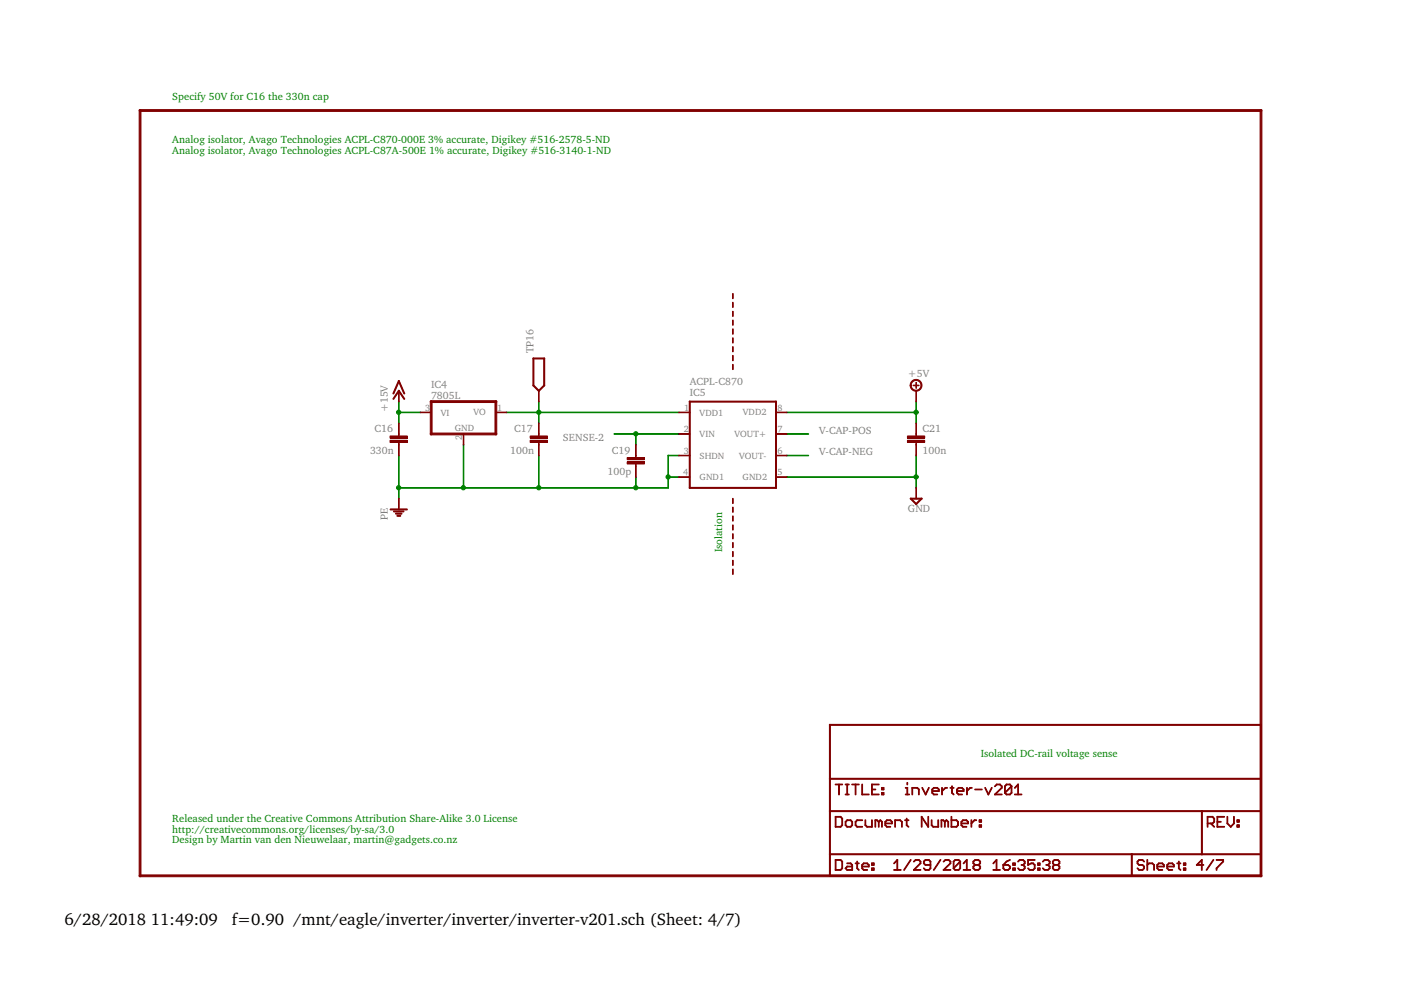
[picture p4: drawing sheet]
<svg xmlns="http://www.w3.org/2000/svg" width="297mm" height="210mm" viewBox="0 0 297 210" stroke-linecap="round" stroke-linejoin="round" font-family="sans-serif">
<defs><g id="words">
<g font-size="3.6">
<text x="13.7" y="196.2">6/28/2018 11:49:09</text>
<text x="49.2" y="196.2">f=0.90 /mnt/eagle/inverter/inverter/inverter-v201.sch (Sheet: 4/7)</text>
</g>
<g font-size="2.2" fill="#008000">
<text x="36.5" y="21.1">Specify 50V for C16 the 330n cap</text>
<text x="36.5" y="30.3">Analog isolator, Avago Technologies ACPL-C870-000E 3% accurate, Digikey #516-2578-5-ND</text>
<text x="36.5" y="32.6">Analog isolator, Avago Technologies ACPL-C87A-500E 1% accurate, Digikey #516-3140-1-ND</text>
<text x="153.1" y="117.1" transform="rotate(-90 153.1 117.1)">Isolation</text>
<text x="207.9" y="160.5">Isolated DC-rail voltage sense</text>
<text x="36.5" y="174.2">Released under the Creative Commons Attribution Share-Alike 3.0 License</text>
<text x="36.5" y="176.5">http://creativecommons.org/licenses/by-sa/3.0</text>
<text x="36.5" y="178.8">Design by Martin van den Nieuwelaar, martin@gadgets.co.nz</text>
</g>
<g font-size="2.2" fill="#808080">
<text x="113.1" y="74.8" transform="rotate(-90 113.1 74.8)">TP16</text>
<text x="91.4" y="82.3">IC4</text>
<text x="146.2" y="84">IC5</text>
<text x="146.2" y="81.7">ACPL-C870</text>
<text x="192.5" y="80">+5V</text>
<text x="82.2" y="87.4" transform="rotate(-90 82.2 87.4)">+15V</text>
<text x="91.4" y="84.6">7805L</text>
<text x="79.4" y="91.6">C16</text>
<text x="109" y="91.6">C17</text>
<text x="119.4" y="93.6">SENSE-2</text>
<text x="173.7" y="92">V-CAP-POS</text>
<text x="195.6" y="91.6">C21</text>
<text x="78.5" y="96.2">330n</text>
<text x="108.2" y="96.2">100n</text>
<text x="128.8" y="100.8">100p</text>
<text x="129.7" y="96.2">C19</text>
<text x="173.7" y="96.6">V-CAP-NEG</text>
<text x="195.6" y="96.2">100n</text>
<text x="82.2" y="110.3" transform="rotate(-90 82.2 110.3)">PE</text>
<text x="192.5" y="108.5">GND</text>
</g>
<g font-size="1.9" fill="#808080">
<text x="90.1" y="87.1">3</text>
<text x="93.5" y="88.1">VI</text>
<text x="100.4" y="88.1">VO</text>
<text x="105.4" y="87.1">1</text>
<text x="145.1" y="87.1">1</text>
<text x="148.3" y="88.1">VDD1</text>
<text x="157.5" y="88.1">VDD2</text>
<text x="164.8" y="87.1">8</text>
<text x="96.4" y="91.3">GND</text>
<text x="97.9" y="93.2" transform="rotate(-90 97.9 93.2)">2</text>
<text x="145" y="91.7">2</text>
<text x="148.3" y="92.7">VIN</text>
<text x="155.7" y="92.7">VOUT+</text>
<text x="164.8" y="91.7">7</text>
<text x="144.9" y="100.8">4</text>
<text x="145" y="96.2">3</text>
<text x="148.3" y="97.2">SHDN</text>
<text x="148.3" y="101.8">GND1</text>
<text x="156.7" y="97.2">VOUT-</text>
<text x="157.5" y="101.8">GND2</text>
<text x="164.8" y="100.8">5</text>
<text x="164.8" y="96.2">6</text>
</g>
</g></defs>
<path d="M194.2 87.4h.1v2.4z" fill-rule="evenodd" fill="#008000"/>
<path d="M194.2 87.4h.1v2.4z" fill="none" stroke="#008000" stroke-width=".21"/>
<path d="M194.2 85.1h.1v2.4z" fill-rule="evenodd" fill="#008000"/>
<path d="M194.2 85.1h.1v2.4z" fill="none" stroke="#008000" stroke-width=".21"/>
<path d="M166.8 87.4l27.5 .1h-27.5z" fill-rule="evenodd" fill="#008000"/>
<path d="M166.8 87.4l27.5 .1h-27.5z" fill="none" stroke="#008000" stroke-width=".21"/>
<circle cx="194.2" cy="87.4" r=".46" fill="#008000"/>
<circle cx="194.2" cy="87.4" r=".46" fill="none" stroke="#008000" stroke-width=".21"/>
<path d="M166.8 101.1l27.5 .1z" fill-rule="evenodd" fill="#008000"/>
<path d="M166.8 101.1l27.5 .1z" fill="none" stroke="#008000" stroke-width=".21"/>
<path d="M194.2 101.1h.1v2.4z" fill-rule="evenodd" fill="#008000"/>
<path d="M194.2 101.1h.1v2.4z" fill="none" stroke="#008000" stroke-width=".21"/>
<path d="M194.2 96.6h.1v4.6z" fill-rule="evenodd" fill="#008000"/>
<path d="M194.2 96.6h.1v4.6z" fill="none" stroke="#008000" stroke-width=".21"/>
<circle cx="194.2" cy="101.1" r=".46" fill="#008000"/>
<circle cx="194.2" cy="101.1" r=".46" fill="none" stroke="#008000" stroke-width=".21"/>
<path d="M166.8 96.6h4.6z" fill-rule="evenodd" fill="#008000"/>
<path d="M166.8 96.6h4.7z" fill="none" stroke="#008000" stroke-width=".21"/>
<path d="M166.8 92h4.6z" fill-rule="evenodd" fill="#008000"/>
<path d="M166.8 92h4.7z" fill="none" stroke="#008000" stroke-width=".21"/>
<path d="M114.2 96.6h.1v6.9z" fill-rule="evenodd" fill="#008000"/>
<path d="M114.2 96.6h.1v6.9z" fill="none" stroke="#008000" stroke-width=".21"/>
<path d="M98.2 103.4l16.1 .1z" fill-rule="evenodd" fill="#008000"/>
<path d="M98.2 103.4l16.1 .1z" fill="none" stroke="#008000" stroke-width=".21"/>
<path d="M98.2 94.3h.1v9.2z" fill-rule="evenodd" fill="#008000"/>
<path d="M98.2 94.3h.1v9.2z" fill="none" stroke="#008000" stroke-width=".21"/>
<circle cx="98.2" cy="103.4" r=".46" fill="#008000"/>
<circle cx="98.2" cy="103.4" r=".46" fill="none" stroke="#008000" stroke-width=".21"/>
<path d="M84.5 103.4l13.8 .1z" fill-rule="evenodd" fill="#008000"/>
<path d="M84.5 103.4l13.8 .1z" fill="none" stroke="#008000" stroke-width=".21"/>
<path d="M84.5 96.6h.1v6.9z" fill-rule="evenodd" fill="#008000"/>
<path d="M84.5 96.6h.1v6.9z" fill="none" stroke="#008000" stroke-width=".21"/>
<circle cx="84.5" cy="103.4" r=".46" fill="#008000"/>
<circle cx="84.5" cy="103.4" r=".46" fill="none" stroke="#008000" stroke-width=".21"/>
<path d="M84.5 103.4h.1v2.4z" fill-rule="evenodd" fill="#008000"/>
<path d="M84.5 103.4h.1v2.4z" fill="none" stroke="#008000" stroke-width=".21"/>
<path d="M141.6 101.1l2.4 .1z" fill-rule="evenodd" fill="#008000"/>
<path d="M141.6 101.1l2.4 .1z" fill="none" stroke="#008000" stroke-width=".21"/>
<path d="M141.6 96.6h2.4z" fill-rule="evenodd" fill="#008000"/>
<path d="M141.6 96.6h2.4z" fill="none" stroke="#008000" stroke-width=".21"/>
<path d="M141.6 96.6h.1v4.6z" fill-rule="evenodd" fill="#008000"/>
<path d="M141.6 96.6h.1v4.6z" fill="none" stroke="#008000" stroke-width=".21"/>
<path d="M141.6 101.1h.1v2.4z" fill-rule="evenodd" fill="#008000"/>
<path d="M141.6 101.1h.1v2.4z" fill="none" stroke="#008000" stroke-width=".21"/>
<path d="M134.8 103.4l6.9 .1h-6.9z" fill-rule="evenodd" fill="#008000"/>
<path d="M134.8 103.4l6.9 .1h-6.9z" fill="none" stroke="#008000" stroke-width=".21"/>
<path d="M114.2 103.4l20.7 .1z" fill-rule="evenodd" fill="#008000"/>
<path d="M114.2 103.4l20.7 .1h-20.7z" fill="none" stroke="#008000" stroke-width=".21"/>
<circle cx="141.7" cy="101.1" r=".46" fill="#008000"/>
<circle cx="141.7" cy="101.1" r=".46" fill="none" stroke="#008000" stroke-width=".21"/>
<circle cx="114.2" cy="103.4" r=".46" fill="#008000"/>
<circle cx="114.2" cy="103.4" r=".46" fill="none" stroke="#008000" stroke-width=".21"/>
<path d="M134.8 101.1v2.4z" fill-rule="evenodd" fill="#008000"/>
<path d="M134.8 101.1v2.4z" fill="none" stroke="#008000" stroke-width=".21"/>
<circle cx="134.8" cy="103.4" r=".46" fill="#008000"/>
<circle cx="134.8" cy="103.4" r=".46" fill="none" stroke="#008000" stroke-width=".21"/>
<path d="M114.2 87.4l29.8 .1h-29.8z" fill-rule="evenodd" fill="#008000"/>
<path d="M114.2 87.4l29.8 .1h-29.8z" fill="none" stroke="#008000" stroke-width=".21"/>
<path d="M107.4 87.4l6.9 .1h-6.9z" fill-rule="evenodd" fill="#008000"/>
<path d="M107.4 87.4l6.9 .1h-6.9z" fill="none" stroke="#008000" stroke-width=".21"/>
<path d="M114.2 87.4l.1 2.4z" fill-rule="evenodd" fill="#008000"/>
<path d="M114.2 87.4l.1 2.4z" fill="none" stroke="#008000" stroke-width=".21"/>
<circle cx="114.2" cy="87.4" r=".46" fill="#008000"/>
<circle cx="114.2" cy="87.4" r=".46" fill="none" stroke="#008000" stroke-width=".21"/>
<path d="M114.2 85.1l.1 2.4z" fill-rule="evenodd" fill="#008000"/>
<path d="M114.2 85.1l.1 2.4z" fill="none" stroke="#008000" stroke-width=".21"/>
<path d="M84.5 87.4l4.7 .1h-4.7z" fill-rule="evenodd" fill="#008000"/>
<path d="M84.5 87.4l4.7 .1h-4.7z" fill="none" stroke="#008000" stroke-width=".21"/>
<path d="M84.5 87.4l.1 2.4z" fill-rule="evenodd" fill="#008000"/>
<path d="M84.5 87.4l.1 2.4z" fill="none" stroke="#008000" stroke-width=".21"/>
<path d="M84.5 85.1h.1v2.4z" fill-rule="evenodd" fill="#008000"/>
<path d="M84.5 85.1h.1v2.4z" fill="none" stroke="#008000" stroke-width=".21"/>
<circle cx="84.5" cy="87.4" r=".46" fill="#008000"/>
<circle cx="84.5" cy="87.4" r=".46" fill="none" stroke="#008000" stroke-width=".21"/>
<path d="M134.8 91.9l9.2 .1-9.2 .1z" fill-rule="evenodd" fill="#008000"/>
<path d="M134.8 91.9l9.2 .1-9.2 .1z" fill="none" stroke="#008000" stroke-width=".21"/>
<path d="M130.2 92h4.7z" fill-rule="evenodd" fill="#008000"/>
<path d="M130.2 92h4.7z" fill="none" stroke="#008000" stroke-width=".21"/>
<path d="M134.8 91.9v2.5z" fill-rule="evenodd" fill="#008000"/>
<path d="M134.8 91.9v2.5z" fill="none" stroke="#008000" stroke-width=".21"/>
<circle cx="134.8" cy="92" r=".46" fill="#008000"/>
<circle cx="134.8" cy="92" r=".46" fill="none" stroke="#008000" stroke-width=".21"/>
<path d="M155.3 77.3h.1v1.1z" fill-rule="evenodd" fill="#800000"/>
<path d="M155.3 77.3h.1v1.1z" fill="none" stroke="#800000" stroke-width=".21"/>
<path d="M155.3 75.4h.1v1.1z" fill-rule="evenodd" fill="#800000"/>
<path d="M155.3 75.4h.1v1.1z" fill="none" stroke="#800000" stroke-width=".21"/>
<path d="M155.3 73.5h.1v1.1z" fill-rule="evenodd" fill="#800000"/>
<path d="M155.3 73.5h.1v1.1z" fill="none" stroke="#800000" stroke-width=".21"/>
<path d="M155.4 71.6v1.1z" fill-rule="evenodd" fill="#800000"/>
<path d="M155.3 71.7h.1v1z" fill="none" stroke="#800000" stroke-width=".21"/>
<path d="M155.3 69.8h.1v1.1z" fill-rule="evenodd" fill="#800000"/>
<path d="M155.3 69.8h.1v1.1z" fill="none" stroke="#800000" stroke-width=".21"/>
<path d="M155.3 67.9h.1v1.1z" fill-rule="evenodd" fill="#800000"/>
<path d="M155.3 67.9h.1v1.1z" fill="none" stroke="#800000" stroke-width=".21"/>
<path d="M155.3 66h.1v1.1z" fill-rule="evenodd" fill="#800000"/>
<path d="M155.3 66h.1v1.1z" fill="none" stroke="#800000" stroke-width=".21"/>
<path d="M155.3 64.1h.1v1.1z" fill-rule="evenodd" fill="#800000"/>
<path d="M155.3 64.1h.1v1.1z" fill="none" stroke="#800000" stroke-width=".21"/>
<path d="M155.4 62.2v1.1z" fill-rule="evenodd" fill="#800000"/>
<path d="M155.3 62.3h.1v1z" fill="none" stroke="#800000" stroke-width=".21"/>
<path d="M155.3 105.7h.1v1.1z" fill-rule="evenodd" fill="#800000"/>
<path d="M155.3 105.7h.1v1.1z" fill="none" stroke="#800000" stroke-width=".21"/>
<path d="M155.3 107.6h.1v1z" fill-rule="evenodd" fill="#800000"/>
<path d="M155.3 107.6h.1v1z" fill="none" stroke="#800000" stroke-width=".21"/>
<path d="M155.3 109.4h.1v1.1z" fill-rule="evenodd" fill="#800000"/>
<path d="M155.3 109.4h.1v1.1z" fill="none" stroke="#800000" stroke-width=".21"/>
<path d="M155.3 111.3h.1v1.1z" fill-rule="evenodd" fill="#800000"/>
<path d="M155.3 111.3h.1v1.1z" fill="none" stroke="#800000" stroke-width=".21"/>
<path d="M155.3 113.2h.1v1.1z" fill-rule="evenodd" fill="#800000"/>
<path d="M155.3 113.2h.1v1.1z" fill="none" stroke="#800000" stroke-width=".21"/>
<path d="M155.3 115.1h.1v1z" fill-rule="evenodd" fill="#800000"/>
<path d="M155.3 115.1h.1v1z" fill="none" stroke="#800000" stroke-width=".21"/>
<path d="M155.3 117h.1v1z" fill-rule="evenodd" fill="#800000"/>
<path d="M155.3 117h.1v1z" fill="none" stroke="#800000" stroke-width=".21"/>
<path d="M155.3 118.8h.1v1.1z" fill-rule="evenodd" fill="#800000"/>
<path d="M155.3 118.8h.1v1.1z" fill="none" stroke="#800000" stroke-width=".21"/>
<path d="M155.3 120.7h.1v1.1z" fill-rule="evenodd" fill="#800000"/>
<path d="M155.3 120.7h.1v1.1z" fill="none" stroke="#800000" stroke-width=".21"/>
<path d="M267.3 23.2l.2 .2v162.4l-.1 .1-.2-.1v-162.4z" fill-rule="evenodd" fill="#800000"/>
<path d="M267.3 23.2l.2 .2v162.4l-.1 .1-.2-.1v-162.4z" fill="none" stroke="#800000" stroke-width=".21"/>
<path d="M29.6 23.2h237.8l.1 .3-.1 .1h-237.8l-.1-.1z" fill-rule="evenodd" fill="#800000"/>
<path d="M29.5 23.4l.1-.2h237.8l.1 .3-.1 .1h-237.8z" fill="none" stroke="#800000" stroke-width=".21"/>
<path d="M29.6 23.2l.3 .2v162.4l-.1 .1-.3-.1v-162.4z" fill-rule="evenodd" fill="#800000"/>
<path d="M29.5 23.4l.1-.2 .3 .2v162.4l-.1 .1-.3-.1z" fill="none" stroke="#800000" stroke-width=".21"/>
<path d="M29.6 185.5h237.8l.1 .3-.1 .1h-237.8l-.1-.1z" fill-rule="evenodd" fill="#800000"/>
<path d="M29.5 185.6l.1-.1h237.8l.1 .3-.1 .1h-237.8z" fill="none" stroke="#800000" stroke-width=".21"/>
<path d="M175.9 185.7l64.1-.1 .1 .1-64.2 .1z" fill-rule="evenodd" fill="#800000"/>
<path d="M175.9 185.6h64.1l.1 .1-64.2 .1z" fill="none" stroke="#800000" stroke-width=".21"/>
<path d="M254.7 171.9h12.7l.1 .1-12.7 .1z" fill-rule="evenodd" fill="#800000"/>
<path d="M254.7 171.9h12.7l.1 .1-12.7 .1z" fill="none" stroke="#800000" stroke-width=".21"/>
<path d="M175.9 181.1h.2l-.1 4.7-.1-.1z" fill-rule="evenodd" fill="#800000"/>
<path d="M175.9 181l.2 .1-.1 4.7-.1-.1z" fill="none" stroke="#800000" stroke-width=".21"/>
<path d="M177.1 182.3h.1v2.2h-.1z" fill-rule="evenodd" fill="#800000"/>
<path d="M177.1 182.3h.1v2.2h-.1z" fill="none" stroke="#800000" stroke-width=".21"/>
<path d="M177.1 184.4h1.2v.1h-1.2z" fill-rule="evenodd" fill="#800000"/>
<path d="M177.1 184.4h1.2v.1h-1.2z" fill="none" stroke="#800000" stroke-width=".21"/>
<path d="M178.1 184.4l.4-.4 .1 .1-.3 .4z" fill-rule="evenodd" fill="#800000"/>
<path d="M178.1 184.4l.4-.4 .1 .1-.3 .4z" fill="none" stroke="#800000" stroke-width=".21"/>
<path d="M178.5 182.6h.1v1.6l-.1-.1z" fill-rule="evenodd" fill="#800000"/>
<path d="M178.5 182.6h.1v1.6l-.1-.1z" fill="none" stroke="#800000" stroke-width=".21"/>
<path d="M178.1 182.3l.2-.1 .3 .5-.1 .1z" fill-rule="evenodd" fill="#800000"/>
<path d="M178.1 182.3l.2-.1 .3 .5-.1 .1z" fill="none" stroke="#800000" stroke-width=".21"/>
<path d="M177.1 182.3l1.2-.1v.2h-1.2z" fill-rule="evenodd" fill="#800000"/>
<path d="M177.1 182.3l1.2-.1v.2h-1.2z" fill="none" stroke="#800000" stroke-width=".21"/>
<path d="M179.5 183h.9v.1h-.8z" fill-rule="evenodd" fill="#800000"/>
<path d="M179.5 183h.9v.1h-.8z" fill="none" stroke="#800000" stroke-width=".21"/>
<path d="M180.3 183h.1l.4 .4-.2 .1z" fill-rule="evenodd" fill="#800000"/>
<path d="M180.3 183h.1l.4 .4-.2 .1z" fill="none" stroke="#800000" stroke-width=".21"/>
<path d="M180.6 183.3l.2 .1-.1 1.1h-.1z" fill-rule="evenodd" fill="#800000"/>
<path d="M180.6 183.4h.2l-.1 1.1h-.1z" fill="none" stroke="#800000" stroke-width=".21"/>
<path d="M179.5 184.4h1.2l.1 .1h-1.2z" fill-rule="evenodd" fill="#800000"/>
<path d="M179.5 184.4h1.2l.1 .1h-1.2z" fill="none" stroke="#800000" stroke-width=".21"/>
<path d="M179.2 184.1l.1-.1 .4 .5h-.1z" fill-rule="evenodd" fill="#800000"/>
<path d="M179.2 184.1l.1-.1 .4 .5h-.1z" fill="none" stroke="#800000" stroke-width=".21"/>
<path d="M179.6 183.7l.1 .1-.5 .4z" fill-rule="evenodd" fill="#800000"/>
<path d="M179.6 183.7l.1 .1-.5 .4z" fill="none" stroke="#800000" stroke-width=".21"/>
<path d="M179.5 183.7l1.2-.1 .1 .2h-1.2z" fill-rule="evenodd" fill="#800000"/>
<path d="M179.5 183.7l1.2-.1 .1 .2h-1.2z" fill="none" stroke="#800000" stroke-width=".21"/>
<path d="M181.7 182.6h.1v1.6l-.1-.1z" fill-rule="evenodd" fill="#800000"/>
<path d="M181.7 182.6h.1v1.6l-.1-.1z" fill="none" stroke="#800000" stroke-width=".21"/>
<path d="M181.7 184.1l.1-.1 .4 .5h-.2z" fill-rule="evenodd" fill="#800000"/>
<path d="M181.7 184.1l.1-.1 .4 .5h-.2z" fill="none" stroke="#800000" stroke-width=".21"/>
<path d="M181.3 183h.8l.1 .1h-.8z" fill-rule="evenodd" fill="#800000"/>
<path d="M181.3 183h.8l.1 .1h-.8z" fill="none" stroke="#800000" stroke-width=".21"/>
<path d="M183.1 184.4h.8v.1h-.8z" fill-rule="evenodd" fill="#800000"/>
<path d="M183 184.4h.9v.1h-.8z" fill="none" stroke="#800000" stroke-width=".21"/>
<path d="M182.7 184.1l.1-.1 .4 .5h-.1z" fill-rule="evenodd" fill="#800000"/>
<path d="M182.7 184.1l.1-.1 .4 .5h-.1z" fill="none" stroke="#800000" stroke-width=".21"/>
<path d="M182.7 183.4h.2l-.1 .8-.1-.1z" fill-rule="evenodd" fill="#800000"/>
<path d="M182.7 183.4h.2l-.1 .8-.1-.1z" fill="none" stroke="#800000" stroke-width=".21"/>
<path d="M183.1 183l.1 .1-.4 .4-.1-.1z" fill-rule="evenodd" fill="#800000"/>
<path d="M182.7 183.4l.4-.4h.1l-.4 .5z" fill="none" stroke="#800000" stroke-width=".21"/>
<path d="M183.1 183h.8v.1h-.8z" fill-rule="evenodd" fill="#800000"/>
<path d="M183 183h.9v.1h-.8z" fill="none" stroke="#800000" stroke-width=".21"/>
<path d="M183.8 183h.1l.4 .4-.1 .1z" fill-rule="evenodd" fill="#800000"/>
<path d="M183.8 183h.1l.4 .4-.1 .1z" fill="none" stroke="#800000" stroke-width=".21"/>
<path d="M184.1 183.4h.2l-.1 .4z" fill-rule="evenodd" fill="#800000"/>
<path d="M184.1 183.4h.2l-.1 .4z" fill="none" stroke="#800000" stroke-width=".21"/>
<path d="M182.7 183.7l1.5-.1 .1 .2h-1.5z" fill-rule="evenodd" fill="#800000"/>
<path d="M182.7 183.7l1.5-.1 .1 .2h-1.5z" fill="none" stroke="#800000" stroke-width=".21"/>
<path d="M184.8 183l.5 .1h-.5z" fill-rule="evenodd" fill="#800000"/>
<path d="M184.8 183h.5v.1h-.5z" fill="none" stroke="#800000" stroke-width=".21"/>
<path d="M185.2 183h.1v.5z" fill-rule="evenodd" fill="#800000"/>
<path d="M185.2 183h.1v.5z" fill="none" stroke="#800000" stroke-width=".21"/>
<path d="M184.8 183.3l.5 .1-.5 .1z" fill-rule="evenodd" fill="#800000"/>
<path d="M184.8 183.4l.5-.1v.1l-.5 .1z" fill="none" stroke="#800000" stroke-width=".21"/>
<path d="M184.8 183h.2l-.1 .5-.1-.1z" fill-rule="evenodd" fill="#800000"/>
<path d="M184.8 183h.2l-.1 .5z" fill="none" stroke="#800000" stroke-width=".21"/>
<path d="M184.8 184l.5 .1-.5 .1z" fill-rule="evenodd" fill="#800000"/>
<path d="M184.8 184.1l.5-.1v.1l-.5 .1z" fill="none" stroke="#800000" stroke-width=".21"/>
<path d="M185.2 184.1h.1v.4z" fill-rule="evenodd" fill="#800000"/>
<path d="M185.2 184.1h.1v.4z" fill="none" stroke="#800000" stroke-width=".21"/>
<path d="M184.8 184.4l.5 .1h-.5z" fill-rule="evenodd" fill="#800000"/>
<path d="M184.8 184.4h.5v.1h-.5z" fill="none" stroke="#800000" stroke-width=".21"/>
<path d="M184.8 184l.2 .1-.1 .4h-.1z" fill-rule="evenodd" fill="#800000"/>
<path d="M184.8 184.1h.2l-.1 .4z" fill="none" stroke="#800000" stroke-width=".21"/>
<path d="M190.2 182.3l.1 .1-.8 .7v-.1z" fill-rule="evenodd" fill="#800000"/>
<path d="M190.2 182.3l.1 .1-.8 .7v-.1z" fill="none" stroke="#800000" stroke-width=".21"/>
<path d="M190.2 182.3h.1v2.2h-.1z" fill-rule="evenodd" fill="#800000"/>
<path d="M190.2 182.3h.1v2.2h-.1z" fill="none" stroke="#800000" stroke-width=".21"/>
<path d="M189.5 184.4h1.5l.1 .1h-1.6z" fill-rule="evenodd" fill="#800000"/>
<path d="M189.5 184.4h1.5l.1 .1h-1.6z" fill="none" stroke="#800000" stroke-width=".21"/>
<path d="M193 182.3l.2 .1-1.6 2.1z" fill-rule="evenodd" fill="#800000"/>
<path d="M193 182.2l.2 .2-1.6 2.1z" fill="none" stroke="#800000" stroke-width=".21"/>
<path d="M193.7 184.4h1.5v.1h-1.5z" fill-rule="evenodd" fill="#800000"/>
<path d="M193.7 184.4h1.5v.1h-1.5z" fill="none" stroke="#800000" stroke-width=".21"/>
<path d="M193.7 184.4l1.4-1.4h.1l-1.4 1.5z" fill-rule="evenodd" fill="#800000"/>
<path d="M193.7 184.4l1.4-1.4h.1l-1.4 1.5z" fill="none" stroke="#800000" stroke-width=".21"/>
<path d="M195.1 182.6h.1v.5z" fill-rule="evenodd" fill="#800000"/>
<path d="M195.1 182.6h.1v.5z" fill="none" stroke="#800000" stroke-width=".21"/>
<path d="M194.7 182.3l.2-.1 .3 .5-.1 .1z" fill-rule="evenodd" fill="#800000"/>
<path d="M194.7 182.3l.2-.1 .3 .5-.1 .1z" fill="none" stroke="#800000" stroke-width=".21"/>
<path d="M194.1 182.2h.8v.2h-.8z" fill-rule="evenodd" fill="#800000"/>
<path d="M194.1 182.3l.8-.1v.2h-.8z" fill="none" stroke="#800000" stroke-width=".21"/>
<path d="M193.7 182.6l.5-.3-.4 .5z" fill-rule="evenodd" fill="#800000"/>
<path d="M193.7 182.6l.5-.3-.4 .5z" fill="none" stroke="#800000" stroke-width=".21"/>
<path d="M195.8 184l.5 .4v.1l-.5-.4z" fill-rule="evenodd" fill="#800000"/>
<path d="M195.8 184.1l.1-.1 .4 .5h-.1z" fill="none" stroke="#800000" stroke-width=".21"/>
<path d="M196.1 184.4h.9v.1h-.8z" fill-rule="evenodd" fill="#800000"/>
<path d="M196.1 184.4h.9v.1h-.8z" fill="none" stroke="#800000" stroke-width=".21"/>
<path d="M196.8 184.4l.4-.4 .2 .1-.4 .4z" fill-rule="evenodd" fill="#800000"/>
<path d="M196.8 184.4l.4-.4 .2 .1-.4 .4z" fill="none" stroke="#800000" stroke-width=".21"/>
<path d="M197.2 182.6h.2l-.1 1.6-.1-.1z" fill-rule="evenodd" fill="#800000"/>
<path d="M197.2 182.6h.2l-.1 1.6-.1-.1z" fill="none" stroke="#800000" stroke-width=".21"/>
<path d="M196.8 182.3l.2-.1 .4 .5-.2 .1z" fill-rule="evenodd" fill="#800000"/>
<path d="M196.8 182.3l.2-.1 .4 .5-.2 .1z" fill="none" stroke="#800000" stroke-width=".21"/>
<path d="M196.1 182.3l.9-.1v.2h-.8z" fill-rule="evenodd" fill="#800000"/>
<path d="M196.1 182.3l.9-.1v.2h-.8z" fill="none" stroke="#800000" stroke-width=".21"/>
<path d="M195.8 182.6l.4-.4 .1 .1-.4 .5z" fill-rule="evenodd" fill="#800000"/>
<path d="M195.8 182.6l.4-.4 .1 .1-.4 .5z" fill="none" stroke="#800000" stroke-width=".21"/>
<path d="M195.8 182.6h.2l-.1 .5h-.1z" fill-rule="evenodd" fill="#800000"/>
<path d="M195.8 182.6h.2l-.1 .5z" fill="none" stroke="#800000" stroke-width=".21"/>
<path d="M195.8 183l.5 .4v.1l-.5-.4z" fill-rule="evenodd" fill="#800000"/>
<path d="M195.8 183h.1l.4 .4-.1 .1z" fill="none" stroke="#800000" stroke-width=".21"/>
<path d="M196.1 183.4l1.2-.1 .1 .1-1.2 .1z" fill-rule="evenodd" fill="#800000"/>
<path d="M196.1 183.4l1.2-.1 .1 .1-1.2 .1z" fill="none" stroke="#800000" stroke-width=".21"/>
<path d="M199.3 182.3l.2 .1-1.5 2.1z" fill-rule="evenodd" fill="#800000"/>
<path d="M199.3 182.3l.2 .1-1.5 2.1z" fill="none" stroke="#800000" stroke-width=".21"/>
<path d="M200 184.4h1.5l.1 .1h-1.6z" fill-rule="evenodd" fill="#800000"/>
<path d="M200 184.4h1.5l.1 .1h-1.6z" fill="none" stroke="#800000" stroke-width=".21"/>
<path d="M200 184.4l1.5-1.4h.1l-1.5 1.5z" fill-rule="evenodd" fill="#800000"/>
<path d="M200 184.4l1.5-1.4h.1l-1.5 1.5z" fill="none" stroke="#800000" stroke-width=".21"/>
<path d="M201.4 182.6h.2l-.1 .5z" fill-rule="evenodd" fill="#800000"/>
<path d="M201.4 182.6h.2l-.1 .5z" fill="none" stroke="#800000" stroke-width=".21"/>
<path d="M201 182.3l.2-.1 .4 .5-.1 .1z" fill-rule="evenodd" fill="#800000"/>
<path d="M201 182.3l.2-.1 .4 .5-.1 .1z" fill="none" stroke="#800000" stroke-width=".21"/>
<path d="M200.4 182.3l.8-.1v.2h-.8z" fill-rule="evenodd" fill="#800000"/>
<path d="M200.4 182.3l.8-.1v.2h-.8z" fill="none" stroke="#800000" stroke-width=".21"/>
<path d="M200 182.6l.5-.3-.4 .5z" fill-rule="evenodd" fill="#800000"/>
<path d="M200 182.6l.5-.3-.4 .5z" fill="none" stroke="#800000" stroke-width=".21"/>
<path d="M202.1 182.6h.2l-.1 1.6-.1-.1z" fill-rule="evenodd" fill="#800000"/>
<path d="M202.1 182.6h.2l-.1 1.6-.1-.1z" fill="none" stroke="#800000" stroke-width=".21"/>
<path d="M202.1 182.6l.4-.4 .1 .1-.4 .5z" fill-rule="evenodd" fill="#800000"/>
<path d="M202.1 182.6l.4-.4 .1 .1-.4 .5z" fill="none" stroke="#800000" stroke-width=".21"/>
<path d="M202.4 182.3l.9-.1v.2h-.8z" fill-rule="evenodd" fill="#800000"/>
<path d="M202.4 182.3l.9-.1v.2h-.8z" fill="none" stroke="#800000" stroke-width=".21"/>
<path d="M203.2 182.3l.1-.1 .4 .5-.2 .1z" fill-rule="evenodd" fill="#800000"/>
<path d="M203.2 182.3l.1-.1 .4 .5-.2 .1z" fill="none" stroke="#800000" stroke-width=".21"/>
<path d="M203.5 182.6h.2l-.1 1.6-.1-.1z" fill-rule="evenodd" fill="#800000"/>
<path d="M203.5 182.6h.2l-.1 1.6-.1-.1z" fill="none" stroke="#800000" stroke-width=".21"/>
<path d="M203.5 184l.2 .1-.5 .4v-.1z" fill-rule="evenodd" fill="#800000"/>
<path d="M203.2 184.4l.3-.4 .2 .1-.4 .4z" fill="none" stroke="#800000" stroke-width=".21"/>
<path d="M202.4 184.4h.9v.1h-.8z" fill-rule="evenodd" fill="#800000"/>
<path d="M202.4 184.4h.9v.1h-.8z" fill="none" stroke="#800000" stroke-width=".21"/>
<path d="M202.1 184.1l.1-.1 .4 .5h-.1z" fill-rule="evenodd" fill="#800000"/>
<path d="M202.1 184.1l.1-.1 .4 .5h-.1z" fill="none" stroke="#800000" stroke-width=".21"/>
<path d="M203.5 182.6l.2 .1-1.6 1.5v-.1z" fill-rule="evenodd" fill="#800000"/>
<path d="M203.5 182.6l.2 .1-1.6 1.5v-.1z" fill="none" stroke="#800000" stroke-width=".21"/>
<path d="M204.9 182.3l.2 .1-.8 .7-.1-.1z" fill-rule="evenodd" fill="#800000"/>
<path d="M204.9 182.3l.2 .1-.8 .7-.1-.1z" fill="none" stroke="#800000" stroke-width=".21"/>
<path d="M204.9 182.3h.2l-.1 2.2h-.1z" fill-rule="evenodd" fill="#800000"/>
<path d="M204.9 182.3h.2l-.1 2.2h-.1z" fill="none" stroke="#800000" stroke-width=".21"/>
<path d="M204.3 184.4h1.4l.1 .1h-1.5z" fill-rule="evenodd" fill="#800000"/>
<path d="M204.2 184.4h1.5l.1 .1h-1.5z" fill="none" stroke="#800000" stroke-width=".21"/>
<path d="M206.3 182.6l.5-.3-.4 .5z" fill-rule="evenodd" fill="#800000"/>
<path d="M206.3 182.6l.5-.3-.4 .5z" fill="none" stroke="#800000" stroke-width=".21"/>
<path d="M206.7 182.3l.8-.1v.2h-.8z" fill-rule="evenodd" fill="#800000"/>
<path d="M206.7 182.3l.8-.1v.2h-.8z" fill="none" stroke="#800000" stroke-width=".21"/>
<path d="M207.3 182.3l.2-.1 .4 .5-.1 .1z" fill-rule="evenodd" fill="#800000"/>
<path d="M207.3 182.3l.2-.1 .4 .5-.1 .1z" fill="none" stroke="#800000" stroke-width=".21"/>
<path d="M207.8 182.6h.1l-.1 .5h-.1z" fill-rule="evenodd" fill="#800000"/>
<path d="M207.7 182.6h.2l-.1 .5z" fill="none" stroke="#800000" stroke-width=".21"/>
<path d="M207.4 183.3l.5-.3-.4 .5z" fill-rule="evenodd" fill="#800000"/>
<path d="M207.4 183.3l.5-.3-.4 .5z" fill="none" stroke="#800000" stroke-width=".21"/>
<path d="M207.3 183.4l.2-.1 .4 .5h-.1z" fill-rule="evenodd" fill="#800000"/>
<path d="M207.3 183.4l.2-.1 .4 .5h-.1z" fill="none" stroke="#800000" stroke-width=".21"/>
<path d="M207.8 183.6l.1 .1-.1 .5-.1-.1z" fill-rule="evenodd" fill="#800000"/>
<path d="M207.7 183.7h.2l-.1 .5z" fill="none" stroke="#800000" stroke-width=".21"/>
<path d="M207.4 184.4l.5-.3-.4 .4z" fill-rule="evenodd" fill="#800000"/>
<path d="M207.4 184.4l.5-.3-.4 .4z" fill="none" stroke="#800000" stroke-width=".21"/>
<path d="M206.7 184.4h.8v.1h-.8z" fill-rule="evenodd" fill="#800000"/>
<path d="M206.7 184.4h.8v.1h-.8z" fill="none" stroke="#800000" stroke-width=".21"/>
<path d="M206.3 184.1l.1-.1 .4 .5h-.1z" fill-rule="evenodd" fill="#800000"/>
<path d="M206.3 184.1l.1-.1 .4 .5h-.1z" fill="none" stroke="#800000" stroke-width=".21"/>
<path d="M206.3 183.7h.2l-.1 .5z" fill-rule="evenodd" fill="#800000"/>
<path d="M206.3 183.7h.2l-.1 .5z" fill="none" stroke="#800000" stroke-width=".21"/>
<path d="M206.3 183.7l.5-.3-.4 .4z" fill-rule="evenodd" fill="#800000"/>
<path d="M206.3 183.7l.5-.3-.4 .4z" fill="none" stroke="#800000" stroke-width=".21"/>
<path d="M206.3 183h.1l.4 .4-.1 .1z" fill-rule="evenodd" fill="#800000"/>
<path d="M206.3 183h.1l.4 .4-.1 .1z" fill="none" stroke="#800000" stroke-width=".21"/>
<path d="M206.3 182.6h.2l-.1 .5z" fill-rule="evenodd" fill="#800000"/>
<path d="M206.3 182.6h.2l-.1 .5z" fill="none" stroke="#800000" stroke-width=".21"/>
<path d="M206.7 183.4l.8-.1v.1l-.8 .1z" fill-rule="evenodd" fill="#800000"/>
<path d="M206.7 183.4l.8-.1v.1l-.8 .1z" fill="none" stroke="#800000" stroke-width=".21"/>
<path d="M211.2 182.3l.2 .1-.8 .7-.1-.1z" fill-rule="evenodd" fill="#800000"/>
<path d="M211.2 182.3l.2 .1-.8 .7-.1-.1z" fill="none" stroke="#800000" stroke-width=".21"/>
<path d="M211.2 182.3h.2l-.1 2.2h-.1z" fill-rule="evenodd" fill="#800000"/>
<path d="M211.2 182.3h.2l-.1 2.2h-.1z" fill="none" stroke="#800000" stroke-width=".21"/>
<path d="M210.5 184.4h1.5l.1 .1h-1.5z" fill-rule="evenodd" fill="#800000"/>
<path d="M210.5 184.4h1.5l.1 .1h-1.5z" fill="none" stroke="#800000" stroke-width=".21"/>
<path d="M213.4 182.6l.8-.3-.8 .5z" fill-rule="evenodd" fill="#800000"/>
<path d="M213.3 182.6l.9-.3-.8 .5z" fill="none" stroke="#800000" stroke-width=".21"/>
<path d="M213.3 182.6l.2 .1-.8 .8-.1-.1z" fill-rule="evenodd" fill="#800000"/>
<path d="M213.3 182.6l.2 .1-.8 .8-.1-.1z" fill="none" stroke="#800000" stroke-width=".21"/>
<path d="M212.6 183.4h.2v.8l-.2-.1z" fill-rule="evenodd" fill="#800000"/>
<path d="M212.6 183.4h.2v.8l-.2-.1z" fill="none" stroke="#800000" stroke-width=".21"/>
<path d="M212.6 184.1l.2-.1 .3 .5h-.1z" fill-rule="evenodd" fill="#800000"/>
<path d="M212.6 184.1l.2-.1 .3 .5h-.1z" fill="none" stroke="#800000" stroke-width=".21"/>
<path d="M213 184.4h.8v.1h-.8z" fill-rule="evenodd" fill="#800000"/>
<path d="M213 184.4h.8v.1h-.8z" fill="none" stroke="#800000" stroke-width=".21"/>
<path d="M213.7 184.4l.5-.3-.4 .4z" fill-rule="evenodd" fill="#800000"/>
<path d="M213.7 184.4l.5-.3-.4 .4z" fill="none" stroke="#800000" stroke-width=".21"/>
<path d="M214 183.7h.2v.5z" fill-rule="evenodd" fill="#800000"/>
<path d="M214 183.7h.2v.5z" fill="none" stroke="#800000" stroke-width=".21"/>
<path d="M213.7 183.3l.5 .4v.1l-.5-.4z" fill-rule="evenodd" fill="#800000"/>
<path d="M213.7 183.4l.1-.1 .4 .5h-.1z" fill="none" stroke="#800000" stroke-width=".21"/>
<path d="M212.6 183.4l1.2-.1v.1l-1.1 .1z" fill-rule="evenodd" fill="#800000"/>
<path d="M212.6 183.4l1.2-.1v.1l-1.1 .1z" fill="none" stroke="#800000" stroke-width=".21"/>
<path d="M214.7 183h.5l.1 .1h-.5z" fill-rule="evenodd" fill="#800000"/>
<path d="M214.7 183h.5l.1 .1h-.5z" fill="none" stroke="#800000" stroke-width=".21"/>
<path d="M215.1 183h.2l-.1 .5z" fill-rule="evenodd" fill="#800000"/>
<path d="M215.1 183h.2l-.1 .5z" fill="none" stroke="#800000" stroke-width=".21"/>
<path d="M214.7 183.4l.5-.1 .1 .1-.5 .1z" fill-rule="evenodd" fill="#800000"/>
<path d="M214.7 183.4l.5-.1 .1 .1-.5 .1z" fill="none" stroke="#800000" stroke-width=".21"/>
<path d="M214.7 183h.2l-.1 .5z" fill-rule="evenodd" fill="#800000"/>
<path d="M214.7 183h.2l-.1 .5z" fill="none" stroke="#800000" stroke-width=".21"/>
<path d="M214.7 184.1l.5-.1 .1 .1-.5 .1z" fill-rule="evenodd" fill="#800000"/>
<path d="M214.7 184.1l.5-.1 .1 .1-.5 .1z" fill="none" stroke="#800000" stroke-width=".21"/>
<path d="M215.1 184.1h.2l-.1 .4z" fill-rule="evenodd" fill="#800000"/>
<path d="M215.1 184.1h.2l-.1 .4z" fill="none" stroke="#800000" stroke-width=".21"/>
<path d="M214.7 184.4h.5l.1 .1h-.5z" fill-rule="evenodd" fill="#800000"/>
<path d="M214.7 184.4h.5l.1 .1h-.5z" fill="none" stroke="#800000" stroke-width=".21"/>
<path d="M214.7 184.1h.2l-.1 .4z" fill-rule="evenodd" fill="#800000"/>
<path d="M214.7 184.1h.2l-.1 .4z" fill="none" stroke="#800000" stroke-width=".21"/>
<path d="M216.2 182.2l.1 .2-.5 .4v-.2z" fill-rule="evenodd" fill="#800000"/>
<path d="M215.8 182.6l.4-.4 .1 .1-.4 .5z" fill="none" stroke="#800000" stroke-width=".21"/>
<path d="M216.2 182.2h.8v.2h-.8z" fill-rule="evenodd" fill="#800000"/>
<path d="M216.1 182.3l.9-.1v.2h-.8z" fill="none" stroke="#800000" stroke-width=".21"/>
<path d="M216.8 182.3l.2-.1 .3 .5-.1 .1z" fill-rule="evenodd" fill="#800000"/>
<path d="M216.8 182.3l.2-.1 .3 .5-.1 .1z" fill="none" stroke="#800000" stroke-width=".21"/>
<path d="M217.2 182.6h.1v.5z" fill-rule="evenodd" fill="#800000"/>
<path d="M217.2 182.6h.1v.5z" fill="none" stroke="#800000" stroke-width=".21"/>
<path d="M216.8 183.4l.4-.4h.1l-.3 .5z" fill-rule="evenodd" fill="#800000"/>
<path d="M216.8 183.4l.4-.4h.1l-.3 .5z" fill="none" stroke="#800000" stroke-width=".21"/>
<path d="M216.5 183.4l.5-.1v.1l-.5 .1z" fill-rule="evenodd" fill="#800000"/>
<path d="M216.5 183.4l.5-.1v.1l-.5 .1z" fill="none" stroke="#800000" stroke-width=".21"/>
<path d="M216.8 183.4l.2-.1 .3 .5h-.1z" fill-rule="evenodd" fill="#800000"/>
<path d="M216.8 183.4l.2-.1 .3 .5h-.1z" fill="none" stroke="#800000" stroke-width=".21"/>
<path d="M217.2 183.7h.1v.5z" fill-rule="evenodd" fill="#800000"/>
<path d="M217.2 183.7h.1v.5z" fill="none" stroke="#800000" stroke-width=".21"/>
<path d="M216.8 184.4l.4-.4 .1 .1-.3 .4z" fill-rule="evenodd" fill="#800000"/>
<path d="M216.8 184.4l.4-.4 .1 .1-.3 .4z" fill="none" stroke="#800000" stroke-width=".21"/>
<path d="M216.2 184.4h.8v.1h-.8z" fill-rule="evenodd" fill="#800000"/>
<path d="M216.1 184.4h.9v.1h-.8z" fill="none" stroke="#800000" stroke-width=".21"/>
<path d="M215.8 184.1l.1-.1 .4 .5h-.1z" fill-rule="evenodd" fill="#800000"/>
<path d="M215.8 184.1l.1-.1 .4 .5h-.1z" fill="none" stroke="#800000" stroke-width=".21"/>
<path d="M217.9 182.2h1.5l.1 .2h-1.6z" fill-rule="evenodd" fill="#800000"/>
<path d="M217.9 182.3l1.5-.1 .1 .2h-1.6z" fill="none" stroke="#800000" stroke-width=".21"/>
<path d="M217.9 182.2l.2 .1-.1 1.2-.1-.1z" fill-rule="evenodd" fill="#800000"/>
<path d="M217.9 182.3h.2l-.1 1.2-.1-.1z" fill="none" stroke="#800000" stroke-width=".21"/>
<path d="M217.9 183.3l.8-.3-.7 .5z" fill-rule="evenodd" fill="#800000"/>
<path d="M217.9 183.4l.8-.4-.7 .5z" fill="none" stroke="#800000" stroke-width=".21"/>
<path d="M218.6 183h.5v.1h-.5z" fill-rule="evenodd" fill="#800000"/>
<path d="M218.6 183h.5v.1h-.5z" fill="none" stroke="#800000" stroke-width=".21"/>
<path d="M218.9 183h.2l.4 .4-.2 .1z" fill-rule="evenodd" fill="#800000"/>
<path d="M218.9 183h.2l.4 .4-.2 .1z" fill="none" stroke="#800000" stroke-width=".21"/>
<path d="M219.3 183.4h.2l-.1 .8-.1-.1z" fill-rule="evenodd" fill="#800000"/>
<path d="M219.3 183.4h.2l-.1 .8-.1-.1z" fill="none" stroke="#800000" stroke-width=".21"/>
<path d="M218.9 184.4l.4-.4 .2 .1-.4 .4z" fill-rule="evenodd" fill="#800000"/>
<path d="M218.9 184.4l.4-.4 .2 .1-.4 .4z" fill="none" stroke="#800000" stroke-width=".21"/>
<path d="M218.2 184.4h.9v.1h-.8z" fill-rule="evenodd" fill="#800000"/>
<path d="M218.2 184.4h.9v.1h-.8z" fill="none" stroke="#800000" stroke-width=".21"/>
<path d="M217.9 184l.5 .4-.1 .1-.4-.4z" fill-rule="evenodd" fill="#800000"/>
<path d="M217.9 184.1l.1-.1 .4 .5h-.1z" fill="none" stroke="#800000" stroke-width=".21"/>
<path d="M220 183h.5v.1h-.4z" fill-rule="evenodd" fill="#800000"/>
<path d="M220 183h.5v.1h-.4z" fill="none" stroke="#800000" stroke-width=".21"/>
<path d="M220.4 183h.1v.5l-.2-.1z" fill-rule="evenodd" fill="#800000"/>
<path d="M220.3 183h.2v.5z" fill="none" stroke="#800000" stroke-width=".21"/>
<path d="M220 183.4l.5-.1v.1l-.4 .1z" fill-rule="evenodd" fill="#800000"/>
<path d="M220 183.4l.5-.1v.1l-.4 .1z" fill="none" stroke="#800000" stroke-width=".21"/>
<path d="M220 183h.2l-.1 .5z" fill-rule="evenodd" fill="#800000"/>
<path d="M220 183h.2l-.1 .5z" fill="none" stroke="#800000" stroke-width=".21"/>
<path d="M220 184.1l.5-.1v.1l-.4 .1z" fill-rule="evenodd" fill="#800000"/>
<path d="M220 184.1l.5-.1v.1l-.4 .1z" fill="none" stroke="#800000" stroke-width=".21"/>
<path d="M220.4 184l.1 .1v.4h-.2z" fill-rule="evenodd" fill="#800000"/>
<path d="M220.3 184.1h.2v.4z" fill="none" stroke="#800000" stroke-width=".21"/>
<path d="M220 184.4h.5v.1h-.4z" fill-rule="evenodd" fill="#800000"/>
<path d="M220 184.4h.5v.1h-.4z" fill="none" stroke="#800000" stroke-width=".21"/>
<path d="M220 184.1h.2l-.1 .4z" fill-rule="evenodd" fill="#800000"/>
<path d="M220 184.1h.2l-.1 .4z" fill="none" stroke="#800000" stroke-width=".21"/>
<path d="M221 182.6l.6-.3-.5 .5z" fill-rule="evenodd" fill="#800000"/>
<path d="M221 182.6l.6-.3-.5 .5z" fill="none" stroke="#800000" stroke-width=".21"/>
<path d="M221.4 182.3l.8-.1v.2h-.7z" fill-rule="evenodd" fill="#800000"/>
<path d="M221.4 182.3l.8-.1v.2h-.7z" fill="none" stroke="#800000" stroke-width=".21"/>
<path d="M222.1 182.2l.5 .4v.2l-.5-.4z" fill-rule="evenodd" fill="#800000"/>
<path d="M222.1 182.3l.1-.1 .4 .5-.1 .1z" fill="none" stroke="#800000" stroke-width=".21"/>
<path d="M222.5 182.6h.1v.5z" fill-rule="evenodd" fill="#800000"/>
<path d="M222.5 182.6h.1v.5z" fill="none" stroke="#800000" stroke-width=".21"/>
<path d="M222.1 183.4l.5-.4-.4 .5z" fill-rule="evenodd" fill="#800000"/>
<path d="M222.1 183.4l.5-.4-.4 .5z" fill="none" stroke="#800000" stroke-width=".21"/>
<path d="M221.7 183.4l.5-.1v.1l-.4 .1z" fill-rule="evenodd" fill="#800000"/>
<path d="M221.7 183.4l.5-.1v.1l-.4 .1z" fill="none" stroke="#800000" stroke-width=".21"/>
<path d="M222.1 183.3l.5 .4v.1l-.5-.4z" fill-rule="evenodd" fill="#800000"/>
<path d="M222.1 183.4l.1-.1 .4 .5h-.1z" fill="none" stroke="#800000" stroke-width=".21"/>
<path d="M222.5 183.7h.1v.5z" fill-rule="evenodd" fill="#800000"/>
<path d="M222.5 183.7h.1v.5z" fill="none" stroke="#800000" stroke-width=".21"/>
<path d="M222.1 184.4l.5-.3-.4 .4z" fill-rule="evenodd" fill="#800000"/>
<path d="M222.1 184.4l.5-.3-.4 .4z" fill="none" stroke="#800000" stroke-width=".21"/>
<path d="M221.4 184.4h.8v.1h-.7z" fill-rule="evenodd" fill="#800000"/>
<path d="M221.4 184.4h.8v.1h-.7z" fill="none" stroke="#800000" stroke-width=".21"/>
<path d="M221 184.1l.1-.1 .5 .5h-.1z" fill-rule="evenodd" fill="#800000"/>
<path d="M221 184.1l.1-.1 .5 .5h-.1z" fill="none" stroke="#800000" stroke-width=".21"/>
<path d="M223.1 182.6l.4-.4 .1 .1-.3 .5z" fill-rule="evenodd" fill="#800000"/>
<path d="M223.1 182.6l.4-.4 .1 .1-.3 .5z" fill="none" stroke="#800000" stroke-width=".21"/>
<path d="M223.5 182.3l.8-.1 .1 .2h-.9z" fill-rule="evenodd" fill="#800000"/>
<path d="M223.5 182.3l.8-.1 .1 .2h-.9z" fill="none" stroke="#800000" stroke-width=".21"/>
<path d="M224.2 182.3l.1-.1 .4 .5-.1 .1z" fill-rule="evenodd" fill="#800000"/>
<path d="M224.2 182.3l.1-.1 .4 .5-.1 .1z" fill="none" stroke="#800000" stroke-width=".21"/>
<path d="M224.5 182.6h.2v.5z" fill-rule="evenodd" fill="#800000"/>
<path d="M224.5 182.6h.2v.5z" fill="none" stroke="#800000" stroke-width=".21"/>
<path d="M224.2 183.4l.4-.4h.1l-.4 .5z" fill-rule="evenodd" fill="#800000"/>
<path d="M224.2 183.4l.4-.4h.1l-.4 .5z" fill="none" stroke="#800000" stroke-width=".21"/>
<path d="M224.2 183.4l.1-.1 .4 .5h-.1z" fill-rule="evenodd" fill="#800000"/>
<path d="M224.2 183.4l.1-.1 .4 .5h-.1z" fill="none" stroke="#800000" stroke-width=".21"/>
<path d="M224.5 183.7h.2v.5z" fill-rule="evenodd" fill="#800000"/>
<path d="M224.5 183.7h.2v.5z" fill="none" stroke="#800000" stroke-width=".21"/>
<path d="M224.2 184.4l.4-.4 .1 .1-.4 .4z" fill-rule="evenodd" fill="#800000"/>
<path d="M224.2 184.4l.4-.4 .1 .1-.4 .4z" fill="none" stroke="#800000" stroke-width=".21"/>
<path d="M223.5 184.4h.8l.1 .1h-.9z" fill-rule="evenodd" fill="#800000"/>
<path d="M223.5 184.4h.8l.1 .1h-.9z" fill="none" stroke="#800000" stroke-width=".21"/>
<path d="M223.1 184.1l.2-.1 .3 .5h-.1z" fill-rule="evenodd" fill="#800000"/>
<path d="M223.1 184.1l.2-.1 .3 .5h-.1z" fill="none" stroke="#800000" stroke-width=".21"/>
<path d="M223.1 183.7h.2v.5z" fill-rule="evenodd" fill="#800000"/>
<path d="M223.1 183.7h.2v.5z" fill="none" stroke="#800000" stroke-width=".21"/>
<path d="M223.5 183.3l.1 .1-.4 .4-.1-.1z" fill-rule="evenodd" fill="#800000"/>
<path d="M223.1 183.7l.4-.4 .1 .1-.3 .4z" fill="none" stroke="#800000" stroke-width=".21"/>
<path d="M223.1 183h.2l.3 .4-.1 .1z" fill-rule="evenodd" fill="#800000"/>
<path d="M223.1 183h.2l.3 .4-.1 .1z" fill="none" stroke="#800000" stroke-width=".21"/>
<path d="M223.1 182.6h.2v.5z" fill-rule="evenodd" fill="#800000"/>
<path d="M223.1 182.6h.2v.5z" fill="none" stroke="#800000" stroke-width=".21"/>
<path d="M223.5 183.4l.8-.1 .1 .1-.9 .1z" fill-rule="evenodd" fill="#800000"/>
<path d="M223.5 183.4l.8-.1 .1 .1-.9 .1z" fill="none" stroke="#800000" stroke-width=".21"/>
<path d="M175.9 181.1l64.1-.1 .1 .2h-64.2z" fill-rule="evenodd" fill="#800000"/>
<path d="M175.9 181h64.1l.1 .2h-64.2z" fill="none" stroke="#800000" stroke-width=".21"/>
<path d="M175.9 171.9h.2l-.1 9.3h-.1z" fill-rule="evenodd" fill="#800000"/>
<path d="M175.9 171.9h.2l-.1 9.3h-.1z" fill="none" stroke="#800000" stroke-width=".21"/>
<path d="M267.3 171.9h.2l-.1 9.3h-.1z" fill-rule="evenodd" fill="#800000"/>
<path d="M267.3 171.9h.2l-.1 9.3h-.1z" fill="none" stroke="#800000" stroke-width=".21"/>
<path d="M239.9 181l.2 .1-.1 4.7-.1-.1z" fill-rule="evenodd" fill="#800000"/>
<path d="M239.9 181.1h.2l-.1 4.7-.1-.1z" fill="none" stroke="#800000" stroke-width=".21"/>
<path d="M239.9 181h15v.2h-15z" fill-rule="evenodd" fill="#800000"/>
<path d="M239.9 181.1l15-.1v.2h-15z" fill="none" stroke="#800000" stroke-width=".21"/>
<path d="M239.9 185.7l27.5-.1 .1 .1-27.6 .1z" fill-rule="evenodd" fill="#800000"/>
<path d="M239.9 185.7l27.5-.1 .1 .1-27.6 .1z" fill="none" stroke="#800000" stroke-width=".21"/>
<path d="M242.1 182.3l.2-.1 .4 .5-.2 .1z" fill-rule="evenodd" fill="#800000"/>
<path d="M242.1 182.3l.2-.1 .4 .5-.2 .1z" fill="none" stroke="#800000" stroke-width=".21"/>
<path d="M241.4 182.3l.9-.1v.2h-.8z" fill-rule="evenodd" fill="#800000"/>
<path d="M241.4 182.3l.9-.1v.2h-.8z" fill="none" stroke="#800000" stroke-width=".21"/>
<path d="M241.1 182.6l.4-.4 .1 .1-.4 .5z" fill-rule="evenodd" fill="#800000"/>
<path d="M241.1 182.6l.4-.4 .1 .1-.4 .5z" fill="none" stroke="#800000" stroke-width=".21"/>
<path d="M241.1 182.6h.2l-.1 .5z" fill-rule="evenodd" fill="#800000"/>
<path d="M241.1 182.6h.2l-.1 .5z" fill="none" stroke="#800000" stroke-width=".21"/>
<path d="M241.1 183h.1l.4 .4-.1 .1z" fill-rule="evenodd" fill="#800000"/>
<path d="M241.1 183h.1l.4 .4-.1 .1z" fill="none" stroke="#800000" stroke-width=".21"/>
<path d="M241.4 183.4l.9-.1v.1l-.8 .1z" fill-rule="evenodd" fill="#800000"/>
<path d="M241.4 183.4l.9-.1v.1l-.8 .1z" fill="none" stroke="#800000" stroke-width=".21"/>
<path d="M242.1 183.4l.2-.1 .4 .5h-.2z" fill-rule="evenodd" fill="#800000"/>
<path d="M242.1 183.4l.2-.1 .4 .5h-.2z" fill="none" stroke="#800000" stroke-width=".21"/>
<path d="M242.5 183.6l.2 .1-.1 .5-.1-.1z" fill-rule="evenodd" fill="#800000"/>
<path d="M242.5 183.7h.2l-.1 .5z" fill="none" stroke="#800000" stroke-width=".21"/>
<path d="M242.5 184l.2 .1-.5 .4-.1-.1z" fill-rule="evenodd" fill="#800000"/>
<path d="M242.1 184.4l.4-.4 .2 .1-.4 .4z" fill="none" stroke="#800000" stroke-width=".21"/>
<path d="M241.4 184.4h.9v.1h-.8z" fill-rule="evenodd" fill="#800000"/>
<path d="M241.4 184.4h.9v.1h-.8z" fill="none" stroke="#800000" stroke-width=".21"/>
<path d="M241.1 184.1l.1-.1 .4 .5h-.1z" fill-rule="evenodd" fill="#800000"/>
<path d="M241.1 184.1l.1-.1 .4 .5h-.1z" fill="none" stroke="#800000" stroke-width=".21"/>
<path d="M243.2 182.3h.1v2.2h-.1z" fill-rule="evenodd" fill="#800000"/>
<path d="M243.2 182.3h.1v2.2h-.1z" fill="none" stroke="#800000" stroke-width=".21"/>
<path d="M243.2 183.3l.5-.3-.4 .5z" fill-rule="evenodd" fill="#800000"/>
<path d="M243.2 183.3l.5-.3-.4 .5z" fill="none" stroke="#800000" stroke-width=".21"/>
<path d="M243.5 183h.8l.1 .1h-.8z" fill-rule="evenodd" fill="#800000"/>
<path d="M243.5 183h.8l.1 .1h-.8z" fill="none" stroke="#800000" stroke-width=".21"/>
<path d="M244.3 183l.5 .4-.1 .1-.5-.4z" fill-rule="evenodd" fill="#800000"/>
<path d="M244.2 183h.1l.5 .4-.1 .1z" fill="none" stroke="#800000" stroke-width=".21"/>
<path d="M244.6 183.4h.2l-.1 1.1h-.1z" fill-rule="evenodd" fill="#800000"/>
<path d="M244.6 183.4h.2l-.1 1.1h-.1z" fill="none" stroke="#800000" stroke-width=".21"/>
<path d="M245.6 184.4h.9v.1h-.8z" fill-rule="evenodd" fill="#800000"/>
<path d="M245.6 184.4h.9v.1h-.8z" fill="none" stroke="#800000" stroke-width=".21"/>
<path d="M245.3 184.1l.1-.1 .4 .5h-.1z" fill-rule="evenodd" fill="#800000"/>
<path d="M245.3 184.1l.1-.1 .4 .5h-.1z" fill="none" stroke="#800000" stroke-width=".21"/>
<path d="M245.3 183.4h.1v.8l-.1-.1z" fill-rule="evenodd" fill="#800000"/>
<path d="M245.3 183.4h.1v.8l-.1-.1z" fill="none" stroke="#800000" stroke-width=".21"/>
<path d="M245.3 183.4l.4-.4h.1l-.4 .5z" fill-rule="evenodd" fill="#800000"/>
<path d="M245.3 183.4l.4-.4h.1l-.4 .5z" fill="none" stroke="#800000" stroke-width=".21"/>
<path d="M245.6 183h.9v.1h-.8z" fill-rule="evenodd" fill="#800000"/>
<path d="M245.6 183h.9v.1h-.8z" fill="none" stroke="#800000" stroke-width=".21"/>
<path d="M246.3 183h.2l.3 .4-.1 .1z" fill-rule="evenodd" fill="#800000"/>
<path d="M246.3 183h.2l.3 .4-.1 .1z" fill="none" stroke="#800000" stroke-width=".21"/>
<path d="M246.7 183.3l.1 .1v.4h-.1z" fill-rule="evenodd" fill="#800000"/>
<path d="M246.7 183.4h.1v.4z" fill="none" stroke="#800000" stroke-width=".21"/>
<path d="M245.3 183.7l1.5-.1v.2h-1.5z" fill-rule="evenodd" fill="#800000"/>
<path d="M245.3 183.7l1.5-.1v.2h-1.5z" fill="none" stroke="#800000" stroke-width=".21"/>
<path d="M247.7 184.4h.9v.1h-.8z" fill-rule="evenodd" fill="#800000"/>
<path d="M247.7 184.4h.9v.1h-.8z" fill="none" stroke="#800000" stroke-width=".21"/>
<path d="M247.4 184.1l.1-.1 .4 .5h-.1z" fill-rule="evenodd" fill="#800000"/>
<path d="M247.4 184.1l.1-.1 .4 .5h-.1z" fill="none" stroke="#800000" stroke-width=".21"/>
<path d="M247.4 183.4h.2l-.1 .8-.1-.1z" fill-rule="evenodd" fill="#800000"/>
<path d="M247.4 183.4h.2l-.1 .8-.1-.1z" fill="none" stroke="#800000" stroke-width=".21"/>
<path d="M247.4 183.4l.4-.4h.1l-.4 .5z" fill-rule="evenodd" fill="#800000"/>
<path d="M247.4 183.4l.4-.4h.1l-.4 .5z" fill="none" stroke="#800000" stroke-width=".21"/>
<path d="M247.7 183h.9v.1h-.8z" fill-rule="evenodd" fill="#800000"/>
<path d="M247.7 183h.9v.1h-.8z" fill="none" stroke="#800000" stroke-width=".21"/>
<path d="M248.5 183h.1l.4 .4-.2 .1z" fill-rule="evenodd" fill="#800000"/>
<path d="M248.5 183h.1l.4 .4-.2 .1z" fill="none" stroke="#800000" stroke-width=".21"/>
<path d="M248.8 183.4h.2l-.1 .4z" fill-rule="evenodd" fill="#800000"/>
<path d="M248.8 183.4h.2l-.1 .4z" fill="none" stroke="#800000" stroke-width=".21"/>
<path d="M247.4 183.7l1.5-.1 .1 .2h-1.6z" fill-rule="evenodd" fill="#800000"/>
<path d="M247.4 183.7l1.5-.1 .1 .2h-1.6z" fill="none" stroke="#800000" stroke-width=".21"/>
<path d="M249.9 182.6h.1v1.6l-.1-.1z" fill-rule="evenodd" fill="#800000"/>
<path d="M249.9 182.6h.1v1.6l-.1-.1z" fill="none" stroke="#800000" stroke-width=".21"/>
<path d="M249.9 184.1l.1-.1 .4 .5h-.2z" fill-rule="evenodd" fill="#800000"/>
<path d="M249.9 184.1l.1-.1 .4 .5h-.2z" fill="none" stroke="#800000" stroke-width=".21"/>
<path d="M249.5 183h.8l.1 .1h-.8z" fill-rule="evenodd" fill="#800000"/>
<path d="M249.5 183h.8l.1 .1h-.8z" fill="none" stroke="#800000" stroke-width=".21"/>
<path d="M251 183l.4 .1h-.4z" fill-rule="evenodd" fill="#800000"/>
<path d="M250.9 183h.5v.1h-.4z" fill="none" stroke="#800000" stroke-width=".21"/>
<path d="M251.2 183h.2v.5z" fill-rule="evenodd" fill="#800000"/>
<path d="M251.2 183h.2v.5z" fill="none" stroke="#800000" stroke-width=".21"/>
<path d="M251 183.3l.4 .1-.4 .1z" fill-rule="evenodd" fill="#800000"/>
<path d="M250.9 183.4l.5-.1v.1l-.4 .1z" fill="none" stroke="#800000" stroke-width=".21"/>
<path d="M251 183h.1l-.1 .5-.1-.1z" fill-rule="evenodd" fill="#800000"/>
<path d="M250.9 183h.2l-.1 .5z" fill="none" stroke="#800000" stroke-width=".21"/>
<path d="M251 184l.4 .1-.4 .1z" fill-rule="evenodd" fill="#800000"/>
<path d="M250.9 184.1l.5-.1v.1l-.4 .1z" fill="none" stroke="#800000" stroke-width=".21"/>
<path d="M251.2 184.1h.2v.4z" fill-rule="evenodd" fill="#800000"/>
<path d="M251.2 184.1h.2v.4z" fill="none" stroke="#800000" stroke-width=".21"/>
<path d="M251 184.4l.4 .1h-.4z" fill-rule="evenodd" fill="#800000"/>
<path d="M250.9 184.4h.5v.1h-.4z" fill="none" stroke="#800000" stroke-width=".21"/>
<path d="M251 184l.1 .1-.1 .4h-.1z" fill-rule="evenodd" fill="#800000"/>
<path d="M250.9 184.1h.2l-.1 .4z" fill="none" stroke="#800000" stroke-width=".21"/>
<path d="M254.7 182.3h.2l-.1 2.2h-.1z" fill-rule="evenodd" fill="#800000"/>
<path d="M254.7 182.3h.2l-.1 2.2h-.1z" fill="none" stroke="#800000" stroke-width=".21"/>
<path d="M253.7 183.4l1.1-1.2 .1 .1-1.1 1.2z" fill-rule="evenodd" fill="#800000"/>
<path d="M253.7 183.4l1.1-1.2 .1 .1-1.1 1.2z" fill="none" stroke="#800000" stroke-width=".21"/>
<path d="M253.7 183.4l1.5-.1v.1l-1.5 .1z" fill-rule="evenodd" fill="#800000"/>
<path d="M253.7 183.4l1.5-.1v.1l-1.5 .1z" fill="none" stroke="#800000" stroke-width=".21"/>
<path d="M257.2 182.3l.1 .1-1.5 2.1z" fill-rule="evenodd" fill="#800000"/>
<path d="M257.2 182.3l.1 .1-1.5 2.1z" fill="none" stroke="#800000" stroke-width=".21"/>
<path d="M257.9 182.3l1.5-.1v.2h-1.5z" fill-rule="evenodd" fill="#800000"/>
<path d="M257.9 182.3l1.5-.1v.2h-1.5z" fill="none" stroke="#800000" stroke-width=".21"/>
<path d="M259.2 182.3h.2v.5z" fill-rule="evenodd" fill="#800000"/>
<path d="M259.2 182.3h.2v.5z" fill="none" stroke="#800000" stroke-width=".21"/>
<path d="M259.3 182.6l.1 .1-1.5 1.5v-.1z" fill-rule="evenodd" fill="#800000"/>
<path d="M259.3 182.6l.1 .1-1.5 1.5v-.1z" fill="none" stroke="#800000" stroke-width=".21"/>
<path d="M257.9 184.1h.1v.4z" fill-rule="evenodd" fill="#800000"/>
<path d="M257.9 184.1h.1v.4z" fill="none" stroke="#800000" stroke-width=".21"/>
<path d="M256 173.1l.1 .1v2.2l-.2-.1z" fill-rule="evenodd" fill="#800000"/>
<path d="M256 173.1l.1 .1v2.2l-.2-.1z" fill="none" stroke="#800000" stroke-width=".21"/>
<path d="M256 173.1h1.1l.1 .1-1.2 .1z" fill-rule="evenodd" fill="#800000"/>
<path d="M256 173.1h1.1l.1 .1-1.2 .1z" fill="none" stroke="#800000" stroke-width=".21"/>
<path d="M257 173.2l.1-.1 .4 .5-.1 .1z" fill-rule="evenodd" fill="#800000"/>
<path d="M257 173.2l.1-.1 .4 .5-.1 .1z" fill="none" stroke="#800000" stroke-width=".21"/>
<path d="M257.3 173.5h.2v.8h-.2z" fill-rule="evenodd" fill="#800000"/>
<path d="M257.4 173.5h.1v.8h-.2z" fill="none" stroke="#800000" stroke-width=".21"/>
<path d="M257 174.5l.4-.3h.1l-.4 .5z" fill-rule="evenodd" fill="#800000"/>
<path d="M257 174.5l.4-.3h.1l-.4 .5z" fill="none" stroke="#800000" stroke-width=".21"/>
<path d="M256 174.5h1.1l.1 .1-1.2 .1z" fill-rule="evenodd" fill="#800000"/>
<path d="M256 174.5h1.1l.1 .1-1.2 .1z" fill="none" stroke="#800000" stroke-width=".21"/>
<path d="M256.6 174.5h.1l.8 .8-.1 .1z" fill-rule="evenodd" fill="#800000"/>
<path d="M256.7 174.5l.8 .8v.1l-.9-.8z" fill="none" stroke="#800000" stroke-width=".21"/>
<path d="M258 173.2l1.6-.1v.1l-1.5 .1z" fill-rule="evenodd" fill="#800000"/>
<path d="M258 173.2l1.6-.1v.1l-1.5 .1z" fill="none" stroke="#800000" stroke-width=".21"/>
<path d="M258 173.2h.2l-.1 2.2-.1-.1z" fill-rule="evenodd" fill="#800000"/>
<path d="M258 173.2h.2l-.1 2.2-.1-.1z" fill="none" stroke="#800000" stroke-width=".21"/>
<path d="M258 175.3l1.6-.1v.1l-1.5 .1z" fill-rule="evenodd" fill="#800000"/>
<path d="M258 175.3l1.6-.1v.1l-1.5 .1z" fill="none" stroke="#800000" stroke-width=".21"/>
<path d="M258 174.2h.9v.1h-.8z" fill-rule="evenodd" fill="#800000"/>
<path d="M258 174.2h.9v.1h-.8z" fill="none" stroke="#800000" stroke-width=".21"/>
<path d="M260.2 173.1l.1 .1v1.5l-.2-.1z" fill-rule="evenodd" fill="#800000"/>
<path d="M260.2 173.1l.1 .1v1.5l-.2-.1z" fill="none" stroke="#800000" stroke-width=".21"/>
<path d="M260.2 174.5l.8 .8v.1l-.9-.8z" fill-rule="evenodd" fill="#800000"/>
<path d="M260.2 174.5l.8 .8v.1l-.9-.8z" fill="none" stroke="#800000" stroke-width=".21"/>
<path d="M261.6 174.5l.1 .1-.8 .8v-.1z" fill-rule="evenodd" fill="#800000"/>
<path d="M261.6 174.5l.1 .1-.8 .8v-.1z" fill="none" stroke="#800000" stroke-width=".21"/>
<path d="M261.5 173.2h.2v1.5l-.2-.1z" fill-rule="evenodd" fill="#800000"/>
<path d="M261.6 173.1l.1 .1v1.5l-.2-.1z" fill="none" stroke="#800000" stroke-width=".21"/>
<path d="M262.3 173.9l.4-.1 .1 .1-.5 .1z" fill-rule="evenodd" fill="#800000"/>
<path d="M262.3 173.9l.4-.1 .1 .1-.5 .1z" fill="none" stroke="#800000" stroke-width=".21"/>
<path d="M262.6 173.8l.2 .1-.1 .4h-.1z" fill-rule="evenodd" fill="#800000"/>
<path d="M262.6 173.8l.2 .1-.1 .4h-.1z" fill="none" stroke="#800000" stroke-width=".21"/>
<path d="M262.3 174.2l.5 .1h-.5z" fill-rule="evenodd" fill="#800000"/>
<path d="M262.3 174.2h.4l.1 .1h-.5z" fill="none" stroke="#800000" stroke-width=".21"/>
<path d="M262.3 173.9h.1v.4z" fill-rule="evenodd" fill="#800000"/>
<path d="M262.3 173.9h.1v.4z" fill="none" stroke="#800000" stroke-width=".21"/>
<path d="M262.3 174.9l.5 .1h-.5z" fill-rule="evenodd" fill="#800000"/>
<path d="M262.3 174.9h.4l.1 .1h-.5z" fill="none" stroke="#800000" stroke-width=".21"/>
<path d="M262.6 174.9h.2l-.1 .5z" fill-rule="evenodd" fill="#800000"/>
<path d="M262.6 174.9h.2l-.1 .5-.1-.1z" fill="none" stroke="#800000" stroke-width=".21"/>
<path d="M262.3 175.3l.4-.1 .1 .1-.5 .1z" fill-rule="evenodd" fill="#800000"/>
<path d="M262.3 175.3l.4-.1 .1 .1-.5 .1z" fill="none" stroke="#800000" stroke-width=".21"/>
<path d="M262.3 174.9h.1v.5l-.1-.1z" fill-rule="evenodd" fill="#800000"/>
<path d="M262.3 174.9h.1v.5z" fill="none" stroke="#800000" stroke-width=".21"/>
<path d="M254.7 171.9h.2v9.3h-.2z" fill-rule="evenodd" fill="#800000"/>
<path d="M254.7 171.9h.2v9.3h-.2z" fill="none" stroke="#800000" stroke-width=".21"/>
<path d="M175.9 171.9h79v.1l-79 .1z" fill-rule="evenodd" fill="#800000"/>
<path d="M175.9 171.9h79v.1l-79 .1z" fill="none" stroke="#800000" stroke-width=".21"/>
<path d="M254.7 181.1l12.7-.1 .1 .2h-12.7z" fill-rule="evenodd" fill="#800000"/>
<path d="M254.7 181.1l12.7-.1 .1 .2h-12.7z" fill="none" stroke="#800000" stroke-width=".21"/>
<path d="M267.3 181l.2 .1-.1 4.7-.1-.1z" fill-rule="evenodd" fill="#800000"/>
<path d="M267.3 181.1h.2l-.1 4.7-.1-.1z" fill="none" stroke="#800000" stroke-width=".21"/>
<path d="M175.9 165.1h.2l-.1 7-.1-.1z" fill-rule="evenodd" fill="#800000"/>
<path d="M175.9 165l.2 .1-.1 7-.1-.1z" fill="none" stroke="#800000" stroke-width=".21"/>
<path d="M175.9 153.6h91.5l.1 .1-91.6 .1z" fill-rule="evenodd" fill="#800000"/>
<path d="M175.9 153.6h91.5l.1 .1-91.6 .1z" fill="none" stroke="#800000" stroke-width=".21"/>
<path d="M267.3 153.6h.2l-.1 11.6h-.1z" fill-rule="evenodd" fill="#800000"/>
<path d="M267.3 153.6h.2l-.1 11.6h-.1z" fill="none" stroke="#800000" stroke-width=".21"/>
<path d="M175.9 165.1l91.5-.1 .1 .2h-91.6z" fill-rule="evenodd" fill="#800000"/>
<path d="M175.9 165h91.5l.1 .2h-91.6z" fill="none" stroke="#800000" stroke-width=".21"/>
<path d="M175.9 153.6h.2l-.1 11.6h-.1z" fill-rule="evenodd" fill="#800000"/>
<path d="M175.9 153.6h.2l-.1 11.6h-.1z" fill="none" stroke="#800000" stroke-width=".21"/>
<path d="M267.3 165l.2 .1-.1 7-.1-.1z" fill-rule="evenodd" fill="#800000"/>
<path d="M267.3 165l.2 .1-.1 7-.1-.1z" fill="none" stroke="#800000" stroke-width=".21"/>
<path d="M177.8 166.3h.2l-.1 2.2h-.1z" fill-rule="evenodd" fill="#800000"/>
<path d="M177.8 166.3h.2l-.1 2.2h-.1z" fill="none" stroke="#800000" stroke-width=".21"/>
<path d="M177.1 166.3l1.5-.1v.2h-1.5z" fill-rule="evenodd" fill="#800000"/>
<path d="M177.1 166.3l1.5-.1v.2h-1.5z" fill="none" stroke="#800000" stroke-width=".21"/>
<path d="M179.2 168.4h.8v.1h-.8z" fill-rule="evenodd" fill="#800000"/>
<path d="M179.2 168.4h.8v.1h-.8z" fill="none" stroke="#800000" stroke-width=".21"/>
<path d="M179.5 166.3h.2v2.2h-.2z" fill-rule="evenodd" fill="#800000"/>
<path d="M179.5 166.3h.2v2.2h-.2z" fill="none" stroke="#800000" stroke-width=".21"/>
<path d="M179.2 166.3l.8-.1v.2h-.8z" fill-rule="evenodd" fill="#800000"/>
<path d="M179.2 166.3l.8-.1v.2h-.8z" fill="none" stroke="#800000" stroke-width=".21"/>
<path d="M181.3 166.3h.2l-.1 2.2h-.1z" fill-rule="evenodd" fill="#800000"/>
<path d="M181.3 166.3h.2l-.1 2.2h-.1z" fill="none" stroke="#800000" stroke-width=".21"/>
<path d="M180.6 166.2h1.5l.1 .2h-1.6z" fill-rule="evenodd" fill="#800000"/>
<path d="M180.6 166.3l1.5-.1 .1 .2h-1.6z" fill="none" stroke="#800000" stroke-width=".21"/>
<path d="M182.7 166.3h.2l-.1 2.2h-.1z" fill-rule="evenodd" fill="#800000"/>
<path d="M182.7 166.3h.2l-.1 2.2h-.1z" fill="none" stroke="#800000" stroke-width=".21"/>
<path d="M182.7 168.4h1.5l.1 .1h-1.5z" fill-rule="evenodd" fill="#800000"/>
<path d="M182.8 168.4h1.4l.1 .1h-1.5z" fill="none" stroke="#800000" stroke-width=".21"/>
<path d="M184.8 166.2h1.5l.1 .2h-1.6z" fill-rule="evenodd" fill="#800000"/>
<path d="M184.8 166.3l1.5-.1 .1 .2h-1.6z" fill="none" stroke="#800000" stroke-width=".21"/>
<path d="M184.8 166.2l.2 .1-.1 2.2h-.1z" fill-rule="evenodd" fill="#800000"/>
<path d="M184.8 166.3h.2l-.1 2.2h-.1z" fill="none" stroke="#800000" stroke-width=".21"/>
<path d="M184.8 168.4h1.5l.1 .1h-1.6z" fill-rule="evenodd" fill="#800000"/>
<path d="M184.8 168.4h1.5l.1 .1h-1.6z" fill="none" stroke="#800000" stroke-width=".21"/>
<path d="M184.8 167.3h.8l.1 .1-.9 .1z" fill-rule="evenodd" fill="#800000"/>
<path d="M184.8 167.4l.8-.1 .1 .1-.9 .1z" fill="none" stroke="#800000" stroke-width=".21"/>
<path d="M186.9 167h.5v.1h-.4z" fill-rule="evenodd" fill="#800000"/>
<path d="M186.9 167h.5v.1h-.4z" fill="none" stroke="#800000" stroke-width=".21"/>
<path d="M187.2 167h.2v.5z" fill-rule="evenodd" fill="#800000"/>
<path d="M187.2 167h.2v.5z" fill="none" stroke="#800000" stroke-width=".21"/>
<path d="M186.9 167.4l.5-.1v.1l-.4 .1z" fill-rule="evenodd" fill="#800000"/>
<path d="M186.9 167.4l.5-.1v.1l-.4 .1z" fill="none" stroke="#800000" stroke-width=".21"/>
<path d="M186.9 167h.2l-.1 .5z" fill-rule="evenodd" fill="#800000"/>
<path d="M186.9 167h.2l-.1 .5z" fill="none" stroke="#800000" stroke-width=".21"/>
<path d="M186.9 168.1l.5-.1v.1l-.4 .1z" fill-rule="evenodd" fill="#800000"/>
<path d="M187 168l.4 .1-.4 .1z" fill="none" stroke="#800000" stroke-width=".21"/>
<path d="M187.2 168.1h.2v.4z" fill-rule="evenodd" fill="#800000"/>
<path d="M187.2 168.1h.2v.4z" fill="none" stroke="#800000" stroke-width=".21"/>
<path d="M186.9 168.4h.5v.1h-.4z" fill-rule="evenodd" fill="#800000"/>
<path d="M187 168.4l.4 .1h-.4z" fill="none" stroke="#800000" stroke-width=".21"/>
<path d="M186.9 168.1h.2l-.1 .4z" fill-rule="evenodd" fill="#800000"/>
<path d="M187 168l.1 .1-.1 .4h-.1z" fill="none" stroke="#800000" stroke-width=".21"/>
<path d="M177.1 173.2h.1v2.2l-.1-.1z" fill-rule="evenodd" fill="#800000"/>
<path d="M177.1 173.1l.1 .1v2.2l-.1-.1z" fill="none" stroke="#800000" stroke-width=".21"/>
<path d="M177.1 175.3l1.2-.1v.1l-1.2 .1z" fill-rule="evenodd" fill="#800000"/>
<path d="M177.1 175.2h1.2v.1l-1.2 .1z" fill="none" stroke="#800000" stroke-width=".21"/>
<path d="M178.5 174.9l.1 .1-.4 .4-.1-.1z" fill-rule="evenodd" fill="#800000"/>
<path d="M178.1 175.3l.4-.4h.1l-.3 .5z" fill="none" stroke="#800000" stroke-width=".21"/>
<path d="M178.5 173.5h.1v1.5h-.1z" fill-rule="evenodd" fill="#800000"/>
<path d="M178.5 173.5h.1v1.5h-.1z" fill="none" stroke="#800000" stroke-width=".21"/>
<path d="M178.1 173.2l.2-.1 .3 .6z" fill-rule="evenodd" fill="#800000"/>
<path d="M178.1 173.2l.2-.1 .3 .5-.1 .1z" fill="none" stroke="#800000" stroke-width=".21"/>
<path d="M177.1 173.2l1.2-.1v.1l-1.2 .1z" fill-rule="evenodd" fill="#800000"/>
<path d="M177.1 173.1h1.2v.1l-1.2 .1z" fill="none" stroke="#800000" stroke-width=".21"/>
<path d="M179.5 175.3l.9-.1v.1l-.8 .1z" fill-rule="evenodd" fill="#800000"/>
<path d="M179.6 175.2h.8v.1l-.8 .1z" fill="none" stroke="#800000" stroke-width=".21"/>
<path d="M180.6 174.9l.2 .1-.5 .4v-.1z" fill-rule="evenodd" fill="#800000"/>
<path d="M180.6 174.9l.2 .1-.5 .4v-.1z" fill="none" stroke="#800000" stroke-width=".21"/>
<path d="M180.6 174.2h.2l-.1 .8h-.1z" fill-rule="evenodd" fill="#800000"/>
<path d="M180.6 174.2h.2l-.1 .8h-.1z" fill="none" stroke="#800000" stroke-width=".21"/>
<path d="M180.3 173.9l.1-.1 .4 .5h-.2z" fill-rule="evenodd" fill="#800000"/>
<path d="M180.3 173.8l.5 .4-.1 .1-.4-.4z" fill="none" stroke="#800000" stroke-width=".21"/>
<path d="M179.5 173.9l.9-.1v.1l-.8 .1z" fill-rule="evenodd" fill="#800000"/>
<path d="M179.6 173.8h.8v.1l-.8 .1z" fill="none" stroke="#800000" stroke-width=".21"/>
<path d="M179.2 174.2l.4-.4 .1 .1-.4 .4z" fill-rule="evenodd" fill="#800000"/>
<path d="M179.2 174.2l.4-.4 .1 .1-.4 .4z" fill="none" stroke="#800000" stroke-width=".21"/>
<path d="M179.2 174.2h.2l-.1 .8h-.1z" fill-rule="evenodd" fill="#800000"/>
<path d="M179.2 174.2h.2l-.1 .8h-.1z" fill="none" stroke="#800000" stroke-width=".21"/>
<path d="M179.2 174.9h.1l.4 .4-.1 .1z" fill-rule="evenodd" fill="#800000"/>
<path d="M179.2 174.9h.1l.4 .4-.1 .1z" fill="none" stroke="#800000" stroke-width=".21"/>
<path d="M181.7 173.9l1.1-.1 .1 .1-1.2 .1z" fill-rule="evenodd" fill="#800000"/>
<path d="M181.7 173.9l1.1-.1 .1 .1-1.2 .1z" fill="none" stroke="#800000" stroke-width=".21"/>
<path d="M181.3 174.2l.4-.4 .1 .1-.4 .4z" fill-rule="evenodd" fill="#800000"/>
<path d="M181.3 174.2l.4-.4 .1 .1-.4 .4z" fill="none" stroke="#800000" stroke-width=".21"/>
<path d="M181.3 174.2h.2l-.1 .8h-.1z" fill-rule="evenodd" fill="#800000"/>
<path d="M181.3 174.2h.2l-.1 .8h-.1z" fill="none" stroke="#800000" stroke-width=".21"/>
<path d="M181.3 174.9h.1l.4 .4-.1 .1z" fill-rule="evenodd" fill="#800000"/>
<path d="M181.3 174.9h.1l.4 .4-.1 .1z" fill="none" stroke="#800000" stroke-width=".21"/>
<path d="M181.7 175.3l1.1-.1 .1 .1-1.2 .1z" fill-rule="evenodd" fill="#800000"/>
<path d="M181.7 175.3l1.1-.1 .1 .1-1.2 .1z" fill="none" stroke="#800000" stroke-width=".21"/>
<path d="M183.4 173.9h.2l-.1 1.1h-.1z" fill-rule="evenodd" fill="#800000"/>
<path d="M183.4 173.9h.2l-.1 1.1h-.1z" fill="none" stroke="#800000" stroke-width=".21"/>
<path d="M183.4 174.9h.1l.4 .4-.1 .1z" fill-rule="evenodd" fill="#800000"/>
<path d="M183.4 174.9h.1l.4 .4-.1 .1z" fill="none" stroke="#800000" stroke-width=".21"/>
<path d="M183.8 175.2h1.1l.1 .1-1.2 .1z" fill-rule="evenodd" fill="#800000"/>
<path d="M183.8 175.3l1.1-.1 .1 .1-1.2 .1z" fill="none" stroke="#800000" stroke-width=".21"/>
<path d="M184.8 173.8l.2 .1-.1 1.5-.1-.1z" fill-rule="evenodd" fill="#800000"/>
<path d="M184.8 173.8l.2 .1-.1 1.5-.1-.1z" fill="none" stroke="#800000" stroke-width=".21"/>
<path d="M185.5 173.9h.2l-.1 1.5-.1-.1z" fill-rule="evenodd" fill="#800000"/>
<path d="M185.5 173.9h.2l-.1 1.5-.1-.1z" fill="none" stroke="#800000" stroke-width=".21"/>
<path d="M185.5 173.9l.5-.1v.1l-.4 .1z" fill-rule="evenodd" fill="#800000"/>
<path d="M185.5 173.9l.5-.1v.1l-.4 .1z" fill="none" stroke="#800000" stroke-width=".21"/>
<path d="M185.8 173.9l.2-.1 .4 .5h-.1z" fill-rule="evenodd" fill="#800000"/>
<path d="M185.8 173.9l.2-.1 .4 .5h-.1z" fill="none" stroke="#800000" stroke-width=".21"/>
<path d="M186.2 174.2h.2l-.1 1.2-.1-.1z" fill-rule="evenodd" fill="#800000"/>
<path d="M186.3 174.2h.1l-.1 1.2-.1-.1z" fill="none" stroke="#800000" stroke-width=".21"/>
<path d="M186.6 173.8l.1 .1-.4 .4-.1-.1z" fill-rule="evenodd" fill="#800000"/>
<path d="M186.6 173.8l.1 .1-.4 .4-.1-.1z" fill="none" stroke="#800000" stroke-width=".21"/>
<path d="M186.6 173.8l.5 .4-.1 .1-.4-.4z" fill-rule="evenodd" fill="#800000"/>
<path d="M186.6 173.8l.5 .4-.1 .1-.4-.4z" fill="none" stroke="#800000" stroke-width=".21"/>
<path d="M186.9 174.2h.2l-.1 1.2-.1-.1z" fill-rule="evenodd" fill="#800000"/>
<path d="M187 174.2h.1l-.1 1.2-.1-.1z" fill="none" stroke="#800000" stroke-width=".21"/>
<path d="M188 175.3l.8-.1v.1l-.8 .1z" fill-rule="evenodd" fill="#800000"/>
<path d="M188 175.3l.8-.1v.1l-.8 .1z" fill="none" stroke="#800000" stroke-width=".21"/>
<path d="M187.6 174.9h.1l.4 .4-.1 .1z" fill-rule="evenodd" fill="#800000"/>
<path d="M187.7 174.9l.4 .4v.1l-.5-.4z" fill="none" stroke="#800000" stroke-width=".21"/>
<path d="M187.6 174.2h.2l-.1 .8h-.1z" fill-rule="evenodd" fill="#800000"/>
<path d="M187.7 174.2h.1l-.1 .8h-.1z" fill="none" stroke="#800000" stroke-width=".21"/>
<path d="M187.6 174.2l.4-.4 .1 .1-.4 .4z" fill-rule="evenodd" fill="#800000"/>
<path d="M188 173.8l.1 .1-.4 .4-.1-.1z" fill="none" stroke="#800000" stroke-width=".21"/>
<path d="M188 173.9l.8-.1v.1l-.8 .1z" fill-rule="evenodd" fill="#800000"/>
<path d="M188 173.9l.8-.1v.1l-.8 .1z" fill="none" stroke="#800000" stroke-width=".21"/>
<path d="M188.7 173.9l.1-.1 .4 .5h-.1z" fill-rule="evenodd" fill="#800000"/>
<path d="M188.7 173.9l.1-.1 .4 .5h-.1z" fill="none" stroke="#800000" stroke-width=".21"/>
<path d="M189.1 174.2h.1l-.1 .5-.1-.1z" fill-rule="evenodd" fill="#800000"/>
<path d="M189.1 174.2h.1l-.1 .5-.1-.1z" fill="none" stroke="#800000" stroke-width=".21"/>
<path d="M187.6 174.5h1.5l.1 .1-1.5 .1z" fill-rule="evenodd" fill="#800000"/>
<path d="M187.7 174.5h1.4l.1 .1-1.5 .1z" fill="none" stroke="#800000" stroke-width=".21"/>
<path d="M189.7 173.9h.2l-.1 1.5-.1-.1z" fill-rule="evenodd" fill="#800000"/>
<path d="M189.7 173.9h.2l-.1 1.5-.1-.1z" fill="none" stroke="#800000" stroke-width=".21"/>
<path d="M189.7 173.9l1.2-.1v.1l-1.2 .1z" fill-rule="evenodd" fill="#800000"/>
<path d="M189.7 173.9l1.2-.1v.1l-1.2 .1z" fill="none" stroke="#800000" stroke-width=".21"/>
<path d="M190.8 173.8l.5 .4v.1l-.5-.4z" fill-rule="evenodd" fill="#800000"/>
<path d="M190.8 173.8l.5 .4v.1l-.5-.4z" fill="none" stroke="#800000" stroke-width=".21"/>
<path d="M191.1 174.2h.2v1.2l-.2-.1z" fill-rule="evenodd" fill="#800000"/>
<path d="M191.1 174.2h.2v1.2l-.2-.1z" fill="none" stroke="#800000" stroke-width=".21"/>
<path d="M192.2 173.5h.1v1.5h-.1z" fill-rule="evenodd" fill="#800000"/>
<path d="M192.2 173.5h.1v1.5h-.1z" fill="none" stroke="#800000" stroke-width=".21"/>
<path d="M192.2 174.9h.1l.4 .4-.1 .1z" fill-rule="evenodd" fill="#800000"/>
<path d="M192.2 174.9h.1l.4 .4-.1 .1z" fill="none" stroke="#800000" stroke-width=".21"/>
<path d="M191.8 173.9l.9-.1v.1l-.8 .1z" fill-rule="evenodd" fill="#800000"/>
<path d="M191.8 173.9l.9-.1v.1l-.8 .1z" fill="none" stroke="#800000" stroke-width=".21"/>
<path d="M195.3 173.2h.2l-.1 2.2-.1-.1z" fill-rule="evenodd" fill="#800000"/>
<path d="M195.3 173.2h.2l-.1 2.2-.1-.1z" fill="none" stroke="#800000" stroke-width=".21"/>
<path d="M195.3 173.2l.2-.1 1.3 2.3z" fill-rule="evenodd" fill="#800000"/>
<path d="M195.3 173.2l.2-.1 1.3 2.3z" fill="none" stroke="#800000" stroke-width=".21"/>
<path d="M196.8 173.1l.1 .1-.1 2.2-.1-.1z" fill-rule="evenodd" fill="#800000"/>
<path d="M196.7 173.2h.2l-.1 2.2-.1-.1z" fill="none" stroke="#800000" stroke-width=".21"/>
<path d="M197.5 173.8l.1 .1v1.1h-.2z" fill-rule="evenodd" fill="#800000"/>
<path d="M197.5 173.8l.1 .1v1.1h-.2z" fill="none" stroke="#800000" stroke-width=".21"/>
<path d="M197.5 174.9l.5 .4-.1 .1-.5-.4z" fill-rule="evenodd" fill="#800000"/>
<path d="M197.5 174.9l.5 .4-.1 .1-.5-.4z" fill="none" stroke="#800000" stroke-width=".21"/>
<path d="M197.8 175.2h1.2v.1l-1.2 .1z" fill-rule="evenodd" fill="#800000"/>
<path d="M197.8 175.3l1.2-.1v.1l-1.2 .1z" fill="none" stroke="#800000" stroke-width=".21"/>
<path d="M198.8 173.9h.2v1.5l-.2-.1z" fill-rule="evenodd" fill="#800000"/>
<path d="M198.9 173.8l.1 .1v1.5l-.2-.1z" fill="none" stroke="#800000" stroke-width=".21"/>
<path d="M199.5 173.9h.2l-.1 1.5-.1-.1z" fill-rule="evenodd" fill="#800000"/>
<path d="M199.5 173.9h.2l-.1 1.5-.1-.1z" fill="none" stroke="#800000" stroke-width=".21"/>
<path d="M199.5 173.9l.5-.1 .1 .1-.5 .1z" fill-rule="evenodd" fill="#800000"/>
<path d="M199.5 173.9l.5-.1 .1 .1-.5 .1z" fill="none" stroke="#800000" stroke-width=".21"/>
<path d="M199.9 173.9l.1-.1 .4 .5h-.1z" fill-rule="evenodd" fill="#800000"/>
<path d="M199.9 173.8l.5 .4v.1l-.5-.4z" fill="none" stroke="#800000" stroke-width=".21"/>
<path d="M200.2 174.2h.2v1.2l-.2-.1z" fill-rule="evenodd" fill="#800000"/>
<path d="M200.2 174.2h.2v1.2l-.2-.1z" fill="none" stroke="#800000" stroke-width=".21"/>
<path d="M200.2 174.2l.4-.4 .1 .1-.3 .4z" fill-rule="evenodd" fill="#800000"/>
<path d="M200.2 174.2l.4-.4 .1 .1-.3 .4z" fill="none" stroke="#800000" stroke-width=".21"/>
<path d="M200.6 173.9l.1-.1 .4 .5h-.1z" fill-rule="evenodd" fill="#800000"/>
<path d="M200.6 173.8l.5 .4v.1l-.5-.4z" fill="none" stroke="#800000" stroke-width=".21"/>
<path d="M201 174.2h.1v1.2l-.1-.1z" fill-rule="evenodd" fill="#800000"/>
<path d="M201 174.2h.1v1.2l-.1-.1z" fill="none" stroke="#800000" stroke-width=".21"/>
<path d="M201.6 173.2h.2v2.2l-.2-.1z" fill-rule="evenodd" fill="#800000"/>
<path d="M201.6 173.2h.2v2.2l-.2-.1z" fill="none" stroke="#800000" stroke-width=".21"/>
<path d="M201.7 175.2h1.1l.1 .1-1.2 .1z" fill-rule="evenodd" fill="#800000"/>
<path d="M201.6 175.3l1.2-.1 .1 .1-1.2 .1z" fill="none" stroke="#800000" stroke-width=".21"/>
<path d="M202.7 175.3l.4-.4h.1l-.4 .5z" fill-rule="evenodd" fill="#800000"/>
<path d="M202.7 175.3l.4-.4h.1l-.4 .5z" fill="none" stroke="#800000" stroke-width=".21"/>
<path d="M203 174.2h.2v.8h-.2z" fill-rule="evenodd" fill="#800000"/>
<path d="M203.1 174.2h.1v.8h-.2z" fill="none" stroke="#800000" stroke-width=".21"/>
<path d="M202.7 173.8l.5 .4v.1l-.5-.4z" fill-rule="evenodd" fill="#800000"/>
<path d="M202.7 173.9l.1-.1 .4 .5h-.1z" fill="none" stroke="#800000" stroke-width=".21"/>
<path d="M201.6 173.9l1.2-.1 .1 .1-1.2 .1z" fill-rule="evenodd" fill="#800000"/>
<path d="M201.6 173.9l1.2-.1 .1 .1-1.2 .1z" fill="none" stroke="#800000" stroke-width=".21"/>
<path d="M204.1 175.2h.8l.1 .1-.9 .1z" fill-rule="evenodd" fill="#800000"/>
<path d="M204.1 175.3l.8-.1 .1 .1-.9 .1z" fill="none" stroke="#800000" stroke-width=".21"/>
<path d="M203.8 174.9h.1l.4 .4-.2 .1z" fill-rule="evenodd" fill="#800000"/>
<path d="M203.8 174.9l.5 .4-.1 .1-.4-.4z" fill="none" stroke="#800000" stroke-width=".21"/>
<path d="M203.8 174.2h.1v.8h-.1z" fill-rule="evenodd" fill="#800000"/>
<path d="M203.8 174.2h.1v.8h-.1z" fill="none" stroke="#800000" stroke-width=".21"/>
<path d="M203.8 174.2l.3-.4 .2 .1-.4 .4z" fill-rule="evenodd" fill="#800000"/>
<path d="M204.1 173.8l.2 .1-.5 .4v-.1z" fill="none" stroke="#800000" stroke-width=".21"/>
<path d="M204.1 173.9l.8-.1 .1 .1-.9 .1z" fill-rule="evenodd" fill="#800000"/>
<path d="M204.1 173.9l.8-.1 .1 .1-.9 .1z" fill="none" stroke="#800000" stroke-width=".21"/>
<path d="M204.8 173.9l.1-.1 .4 .5h-.1z" fill-rule="evenodd" fill="#800000"/>
<path d="M204.9 173.8l.4 .4v.1l-.5-.4z" fill="none" stroke="#800000" stroke-width=".21"/>
<path d="M205.2 174.2h.1v.5l-.2-.1z" fill-rule="evenodd" fill="#800000"/>
<path d="M205.1 174.2h.2v.5z" fill="none" stroke="#800000" stroke-width=".21"/>
<path d="M203.8 174.5h1.5v.1l-1.5 .1z" fill-rule="evenodd" fill="#800000"/>
<path d="M203.8 174.5h1.5v.1l-1.5 .1z" fill="none" stroke="#800000" stroke-width=".21"/>
<path d="M205.9 173.9h.1v1.5l-.1-.1z" fill-rule="evenodd" fill="#800000"/>
<path d="M205.9 173.9h.1v1.5l-.1-.1z" fill="none" stroke="#800000" stroke-width=".21"/>
<path d="M205.9 174.5l.7-.7 .1 .1-.7 .8z" fill-rule="evenodd" fill="#800000"/>
<path d="M205.9 174.5l.7-.7 .1 .1-.7 .8z" fill="none" stroke="#800000" stroke-width=".21"/>
<path d="M206.5 173.9l.5-.1 .1 .1-.5 .1z" fill-rule="evenodd" fill="#800000"/>
<path d="M206.6 173.8l.5 .1-.5 .1z" fill="none" stroke="#800000" stroke-width=".21"/>
<path d="M207.7 173.8l.4 .1-.4 .1z" fill-rule="evenodd" fill="#800000"/>
<path d="M207.7 173.8l.4 .1-.4 .1z" fill="none" stroke="#800000" stroke-width=".21"/>
<path d="M207.9 173.9h.2v.4z" fill-rule="evenodd" fill="#800000"/>
<path d="M208 173.8l.1 .1v.4h-.2z" fill="none" stroke="#800000" stroke-width=".21"/>
<path d="M207.7 174.2l.4 .1h-.4z" fill-rule="evenodd" fill="#800000"/>
<path d="M207.7 174.2l.4 .1h-.4z" fill="none" stroke="#800000" stroke-width=".21"/>
<path d="M207.7 173.8l.1 .1-.1 .4h-.1z" fill-rule="evenodd" fill="#800000"/>
<path d="M207.7 173.8l.1 .1-.1 .4h-.1z" fill="none" stroke="#800000" stroke-width=".21"/>
<path d="M207.7 174.9l.4 .1h-.4z" fill-rule="evenodd" fill="#800000"/>
<path d="M207.7 174.9l.4 .1h-.4z" fill="none" stroke="#800000" stroke-width=".21"/>
<path d="M207.9 174.9h.2v.5z" fill-rule="evenodd" fill="#800000"/>
<path d="M208 174.9h.1v.5l-.2-.1z" fill="none" stroke="#800000" stroke-width=".21"/>
<path d="M207.7 175.2l.4 .1-.4 .1z" fill-rule="evenodd" fill="#800000"/>
<path d="M207.7 175.2l.4 .1-.4 .1z" fill="none" stroke="#800000" stroke-width=".21"/>
<path d="M207.7 174.9h.1l-.1 .5-.1-.1z" fill-rule="evenodd" fill="#800000"/>
<path d="M207.7 174.9h.1l-.1 .5-.1-.1z" fill="none" stroke="#800000" stroke-width=".21"/>
<path d="M191.9 167h.5v.1h-.4z" fill-rule="evenodd" fill="#800000"/>
<path d="M191.9 167h.5v.1h-.4z" fill="none" stroke="#800000" stroke-width=".21"/>
<path d="M192.3 167h.1v1.5h-.1z" fill-rule="evenodd" fill="#800000"/>
<path d="M192.3 167h.1v1.5h-.1z" fill="none" stroke="#800000" stroke-width=".21"/>
<path d="M191.9 168.4h.9v.1h-.8z" fill-rule="evenodd" fill="#800000"/>
<path d="M191.9 168.4h.9v.1h-.8z" fill="none" stroke="#800000" stroke-width=".21"/>
<path d="M192.3 166h.1v.4z" fill-rule="evenodd" fill="#800000"/>
<path d="M192.3 166h.1v.4z" fill="none" stroke="#800000" stroke-width=".21"/>
<path d="M193.4 167h.1v1.5h-.2z" fill-rule="evenodd" fill="#800000"/>
<path d="M193.3 167h.2v1.5h-.2z" fill="none" stroke="#800000" stroke-width=".21"/>
<path d="M193.4 167h1.1l.1 .1h-1.2z" fill-rule="evenodd" fill="#800000"/>
<path d="M193.3 167h1.2l.1 .1h-1.2z" fill="none" stroke="#800000" stroke-width=".21"/>
<path d="M194.4 167h.1l.4 .4-.1 .1z" fill-rule="evenodd" fill="#800000"/>
<path d="M194.4 167h.1l.4 .4-.1 .1z" fill="none" stroke="#800000" stroke-width=".21"/>
<path d="M194.7 167.4h.2v1.1h-.2z" fill-rule="evenodd" fill="#800000"/>
<path d="M194.7 167.4h.2v1.1h-.2z" fill="none" stroke="#800000" stroke-width=".21"/>
<path d="M195.5 167h.1l.7 1.5z" fill-rule="evenodd" fill="#800000"/>
<path d="M195.5 167h.1l.7 1.5z" fill="none" stroke="#800000" stroke-width=".21"/>
<path d="M196.9 167l.1 .1-.8 1.4z" fill-rule="evenodd" fill="#800000"/>
<path d="M196.9 167l.1 .1-.8 1.4z" fill="none" stroke="#800000" stroke-width=".21"/>
<path d="M197.9 168.4h.8l.1 .1h-.8z" fill-rule="evenodd" fill="#800000"/>
<path d="M197.9 168.4h.8l.1 .1h-.8z" fill="none" stroke="#800000" stroke-width=".21"/>
<path d="M197.6 168l.5 .4-.1 .1-.4-.4z" fill-rule="evenodd" fill="#800000"/>
<path d="M197.6 168.1l.1-.1 .4 .5h-.1z" fill="none" stroke="#800000" stroke-width=".21"/>
<path d="M197.6 167.3l.1 .1v.8l-.1-.1z" fill-rule="evenodd" fill="#800000"/>
<path d="M197.6 167.4h.1v.8l-.1-.1z" fill="none" stroke="#800000" stroke-width=".21"/>
<path d="M197.6 167.4l.4-.4h.1l-.4 .5z" fill-rule="evenodd" fill="#800000"/>
<path d="M197.6 167.4l.4-.4h.1l-.4 .5z" fill="none" stroke="#800000" stroke-width=".21"/>
<path d="M197.9 167h.8l.1 .1h-.8z" fill-rule="evenodd" fill="#800000"/>
<path d="M197.9 167h.8l.1 .1h-.8z" fill="none" stroke="#800000" stroke-width=".21"/>
<path d="M198.6 167h.1l.4 .4-.1 .1z" fill-rule="evenodd" fill="#800000"/>
<path d="M198.6 167h.1l.4 .4-.1 .1z" fill="none" stroke="#800000" stroke-width=".21"/>
<path d="M199 167.4h.1v.4z" fill-rule="evenodd" fill="#800000"/>
<path d="M199 167.4h.1v.4z" fill="none" stroke="#800000" stroke-width=".21"/>
<path d="M197.6 167.6h1.5v.2h-1.5z" fill-rule="evenodd" fill="#800000"/>
<path d="M197.6 167.7l1.5-.1v.2h-1.5z" fill="none" stroke="#800000" stroke-width=".21"/>
<path d="M199.6 167h.2v1.5h-.2z" fill-rule="evenodd" fill="#800000"/>
<path d="M199.6 167h.2v1.5h-.2z" fill="none" stroke="#800000" stroke-width=".21"/>
<path d="M199.7 167.7l.7-.7h.1l-.7 .8z" fill-rule="evenodd" fill="#800000"/>
<path d="M199.7 167.7l.7-.7h.1l-.7 .8z" fill="none" stroke="#800000" stroke-width=".21"/>
<path d="M200.4 167h.4l.1 .1h-.5z" fill-rule="evenodd" fill="#800000"/>
<path d="M200.4 167h.4l.1 .1h-.5z" fill="none" stroke="#800000" stroke-width=".21"/>
<path d="M201.8 166.6l.1 .1v1.5l-.1-.1z" fill-rule="evenodd" fill="#800000"/>
<path d="M201.8 166.7h.1v1.5l-.1-.1z" fill="none" stroke="#800000" stroke-width=".21"/>
<path d="M201.8 168l.5 .4-.1 .1-.4-.4z" fill-rule="evenodd" fill="#800000"/>
<path d="M201.8 168.1l.1-.1 .4 .5h-.2z" fill="none" stroke="#800000" stroke-width=".21"/>
<path d="M201.4 167h.8l.1 .1h-.8z" fill-rule="evenodd" fill="#800000"/>
<path d="M201.4 167h.8l.1 .1h-.8z" fill="none" stroke="#800000" stroke-width=".21"/>
<path d="M203.2 168.4h.8v.1h-.8z" fill-rule="evenodd" fill="#800000"/>
<path d="M203.2 168.4h.8v.1h-.8z" fill="none" stroke="#800000" stroke-width=".21"/>
<path d="M202.8 168.1l.1-.1 .4 .5h-.1z" fill-rule="evenodd" fill="#800000"/>
<path d="M202.8 168.1l.1-.1 .4 .5h-.1z" fill="none" stroke="#800000" stroke-width=".21"/>
<path d="M202.8 167.4h.2l-.1 .8-.1-.1z" fill-rule="evenodd" fill="#800000"/>
<path d="M202.8 167.4h.2l-.1 .8-.1-.1z" fill="none" stroke="#800000" stroke-width=".21"/>
<path d="M202.8 167.4l.4-.4h.1l-.4 .5z" fill-rule="evenodd" fill="#800000"/>
<path d="M202.8 167.4l.4-.4h.1l-.4 .5z" fill="none" stroke="#800000" stroke-width=".21"/>
<path d="M203.2 167h.8v.1h-.8z" fill-rule="evenodd" fill="#800000"/>
<path d="M203.2 167h.8v.1h-.8z" fill="none" stroke="#800000" stroke-width=".21"/>
<path d="M203.9 167h.1l.4 .4-.1 .1z" fill-rule="evenodd" fill="#800000"/>
<path d="M203.9 167h.1l.4 .4-.1 .1z" fill="none" stroke="#800000" stroke-width=".21"/>
<path d="M204.3 167.3l.1 .1-.1 .4h-.1z" fill-rule="evenodd" fill="#800000"/>
<path d="M204.2 167.4h.2l-.1 .4z" fill="none" stroke="#800000" stroke-width=".21"/>
<path d="M202.8 167.7l1.5-.1 .1 .2h-1.5z" fill-rule="evenodd" fill="#800000"/>
<path d="M202.8 167.7l1.5-.1 .1 .2h-1.5z" fill="none" stroke="#800000" stroke-width=".21"/>
<path d="M204.9 167h.2v1.5h-.2z" fill-rule="evenodd" fill="#800000"/>
<path d="M204.9 167h.2v1.5h-.2z" fill="none" stroke="#800000" stroke-width=".21"/>
<path d="M204.9 167.7l.8-.7h.1l-.7 .8z" fill-rule="evenodd" fill="#800000"/>
<path d="M204.9 167.7l.8-.7h.1l-.7 .8z" fill="none" stroke="#800000" stroke-width=".21"/>
<path d="M205.6 167h.5v.1h-.4z" fill-rule="evenodd" fill="#800000"/>
<path d="M205.6 167h.5v.1h-.4z" fill="none" stroke="#800000" stroke-width=".21"/>
<path d="M206.7 167.4l1.5-.1v.1l-1.5 .1z" fill-rule="evenodd" fill="#800000"/>
<path d="M206.7 167.4l1.5-.1v.1l-1.5 .1z" fill="none" stroke="#800000" stroke-width=".21"/>
<path d="M208.8 167h.1l.7 1.5z" fill-rule="evenodd" fill="#800000"/>
<path d="M208.8 167h.1l.7 1.5z" fill="none" stroke="#800000" stroke-width=".21"/>
<path d="M210.2 167l.2 .1-.9 1.4z" fill-rule="evenodd" fill="#800000"/>
<path d="M210.2 167l.2 .1-.9 1.4z" fill="none" stroke="#800000" stroke-width=".21"/>
<path d="M210.9 168.4h1.5l.1 .1h-1.6z" fill-rule="evenodd" fill="#800000"/>
<path d="M210.9 168.4h1.5l.1 .1h-1.6z" fill="none" stroke="#800000" stroke-width=".21"/>
<path d="M210.9 168.4l1.5-1.4h.1l-1.5 1.5z" fill-rule="evenodd" fill="#800000"/>
<path d="M210.9 168.4l1.5-1.4h.1l-1.5 1.5z" fill="none" stroke="#800000" stroke-width=".21"/>
<path d="M212.3 166.7h.2l-.1 .4z" fill-rule="evenodd" fill="#800000"/>
<path d="M212.3 166.7h.2l-.1 .4z" fill="none" stroke="#800000" stroke-width=".21"/>
<path d="M212 166.2l.5 .5-.1 .1-.5-.4z" fill-rule="evenodd" fill="#800000"/>
<path d="M211.9 166.3l.1-.1 .5 .5-.1 .1z" fill="none" stroke="#800000" stroke-width=".21"/>
<path d="M211.2 166.3l.8-.1 .1 .2h-.8z" fill-rule="evenodd" fill="#800000"/>
<path d="M211.2 166.3l.8-.1 .1 .2h-.8z" fill="none" stroke="#800000" stroke-width=".21"/>
<path d="M210.9 166.7l.4-.5 .1 .1-.4 .5z" fill-rule="evenodd" fill="#800000"/>
<path d="M210.9 166.7l.4-.5 .1 .1-.4 .5z" fill="none" stroke="#800000" stroke-width=".21"/>
<path d="M213 166.7h.1v1.5l-.1-.1z" fill-rule="evenodd" fill="#800000"/>
<path d="M213 166.7h.1v1.5l-.1-.1z" fill="none" stroke="#800000" stroke-width=".21"/>
<path d="M213.3 166.3l.2 .1-.5 .4z" fill-rule="evenodd" fill="#800000"/>
<path d="M213.3 166.3l.2 .1-.5 .4z" fill="none" stroke="#800000" stroke-width=".21"/>
<path d="M213.3 166.3l.9-.1v.2h-.8z" fill-rule="evenodd" fill="#800000"/>
<path d="M213.3 166.3l.9-.1v.2h-.8z" fill="none" stroke="#800000" stroke-width=".21"/>
<path d="M214 166.3l.2-.1 .3 .5-.1 .1z" fill-rule="evenodd" fill="#800000"/>
<path d="M214 166.3h.2l.3 .5z" fill="none" stroke="#800000" stroke-width=".21"/>
<path d="M214.4 166.6l.1 .1v1.5l-.1-.1z" fill-rule="evenodd" fill="#800000"/>
<path d="M214.4 166.7h.1v1.5l-.1-.1z" fill="none" stroke="#800000" stroke-width=".21"/>
<path d="M214.4 168l.1 .1-.4 .4-.1-.1z" fill-rule="evenodd" fill="#800000"/>
<path d="M214.4 168l.1 .1-.4 .4-.1-.1z" fill="none" stroke="#800000" stroke-width=".21"/>
<path d="M213.3 168.4h.9v.1h-.8z" fill-rule="evenodd" fill="#800000"/>
<path d="M213.3 168.4h.9v.1h-.8z" fill="none" stroke="#800000" stroke-width=".21"/>
<path d="M213 168.1l.1-.1 .4 .5h-.1z" fill-rule="evenodd" fill="#800000"/>
<path d="M213 168.1l.1-.1 .4 .5h-.1z" fill="none" stroke="#800000" stroke-width=".21"/>
<path d="M214.4 166.6l.1 .1-1.5 1.5v-.1z" fill-rule="evenodd" fill="#800000"/>
<path d="M214.4 166.6l.1 .1-1.5 1.5v-.1z" fill="none" stroke="#800000" stroke-width=".21"/>
<path d="M215.8 166.3l.1 .1-.8 .7v-.1z" fill-rule="evenodd" fill="#800000"/>
<path d="M215.8 166.3l.1 .1-.8 .7v-.1z" fill="none" stroke="#800000" stroke-width=".21"/>
<path d="M215.8 166.3h.1v2.2h-.1z" fill-rule="evenodd" fill="#800000"/>
<path d="M215.8 166.3h.1v2.2h-.1z" fill="none" stroke="#800000" stroke-width=".21"/>
<path d="M215.1 168.4h1.5l.1 .1h-1.6z" fill-rule="evenodd" fill="#800000"/>
<path d="M215.1 168.4h1.5l.1 .1h-1.6z" fill="none" stroke="#800000" stroke-width=".21"/>
<path d="M143.9 87.4l2.4 .1h-2.4z" fill-rule="evenodd" fill="#800000"/>
<path d="M143.9 87.4l2.4 .1h-2.4z" fill="none" stroke="#800000" stroke-width=".21"/>
<path d="M143.9 92h2.4z" fill-rule="evenodd" fill="#800000"/>
<path d="M143.9 92h2.4z" fill="none" stroke="#800000" stroke-width=".21"/>
<path d="M143.9 96.6h2.4z" fill-rule="evenodd" fill="#800000"/>
<path d="M143.9 96.6h2.4z" fill="none" stroke="#800000" stroke-width=".21"/>
<path d="M143.9 101.1l2.4 .1z" fill-rule="evenodd" fill="#800000"/>
<path d="M143.9 101.1l2.4 .1z" fill="none" stroke="#800000" stroke-width=".21"/>
<path d="M164.5 101.1l2.4 .1h-2.4z" fill-rule="evenodd" fill="#800000"/>
<path d="M164.5 101.1l2.4 .1z" fill="none" stroke="#800000" stroke-width=".21"/>
<path d="M164.5 96.5l2.4 .1h-2.4z" fill-rule="evenodd" fill="#800000"/>
<path d="M164.5 96.6h2.4z" fill="none" stroke="#800000" stroke-width=".21"/>
<path d="M164.5 92h2.4z" fill-rule="evenodd" fill="#800000"/>
<path d="M164.5 92h2.4z" fill="none" stroke="#800000" stroke-width=".21"/>
<path d="M164.5 87.4l2.4 .1h-2.4z" fill-rule="evenodd" fill="#800000"/>
<path d="M164.5 87.4l2.4 .1h-2.4z" fill="none" stroke="#800000" stroke-width=".21"/>
<path d="M146.1 85.1l18.5-.1v.2l-18.4 .1z" fill-rule="evenodd" fill="#800000"/>
<path d="M146.2 85h18.4v.2l-18.4 .1z" fill="none" stroke="#800000" stroke-width=".21"/>
<path d="M164.4 85.1h.2v18.4h-.2z" fill-rule="evenodd" fill="#800000"/>
<path d="M164.4 85.1h.2v18.4h-.2z" fill="none" stroke="#800000" stroke-width=".21"/>
<path d="M146.1 103.4l18.5-.1v.2h-18.4z" fill-rule="evenodd" fill="#800000"/>
<path d="M146.1 103.4l18.5-.1v.2h-18.4z" fill="none" stroke="#800000" stroke-width=".21"/>
<path d="M146.1 85.1h.2v18.4h-.2z" fill-rule="evenodd" fill="#800000"/>
<path d="M146.2 85l.1 .1v18.4h-.2z" fill="none" stroke="#800000" stroke-width=".21"/>
<path d="M84.5 105.7h.1v2.4z" fill-rule="evenodd" fill="#800000"/>
<path d="M84.5 105.7h.1v2.4z" fill="none" stroke="#800000" stroke-width=".21"/>
<path d="M82.7 108l3.6-.1 .1 .2h-3.6z" fill-rule="evenodd" fill="#800000"/>
<path d="M82.7 108l3.6-.1 .1 .2h-3.6z" fill="none" stroke="#800000" stroke-width=".21"/>
<path d="M83.4 108.4l2.2-.1v.2h-2.1z" fill-rule="evenodd" fill="#800000"/>
<path d="M83.5 108.3h2.1v.2h-2.1z" fill="none" stroke="#800000" stroke-width=".21"/>
<path d="M83.9 108.9l1.3-.1v.1l-1.3 .1z" fill-rule="evenodd" fill="#800000"/>
<path d="M83.9 108.8h1.3v.1l-1.3 .1z" fill="none" stroke="#800000" stroke-width=".21"/>
<path d="M84.2 109.3h.7l.1 .1-.8 .1z" fill-rule="evenodd" fill="#800000"/>
<path d="M84.2 109.3h.7l.1 .1-.8 .1z" fill="none" stroke="#800000" stroke-width=".21"/>
<path d="M194.2 103.4h.1v2.4z" fill-rule="evenodd" fill="#800000"/>
<path d="M194.2 103.4h.1v2.4z" fill="none" stroke="#800000" stroke-width=".21"/>
<path d="M193 105.7l2.4-.1 .1 .2h-2.4z" fill-rule="evenodd" fill="#800000"/>
<path d="M193 105.7l2.4-.1 .1 .2h-2.4z" fill="none" stroke="#800000" stroke-width=".21"/>
<path d="M195.3 105.6l.2 .2-1.3 1.2-.1-.2z" fill-rule="evenodd" fill="#800000"/>
<path d="M195.3 105.6l.2 .2-1.3 1.2-.1-.2z" fill="none" stroke="#800000" stroke-width=".21"/>
<path d="M193 105.7l.1-.1 1.3 1.3-.2 .1z" fill-rule="evenodd" fill="#800000"/>
<path d="M193 105.7l.1-.1 1.3 1.3-.2 .1z" fill="none" stroke="#800000" stroke-width=".21"/>
<path d="M84.5 82.8h.1v2.4z" fill-rule="evenodd" fill="#800000"/>
<path d="M84.5 82.8h.1v2.4z" fill="none" stroke="#800000" stroke-width=".21"/>
<path d="M84.5 82.8h.1l1.2 1.7-.1 .2z" fill-rule="evenodd" fill="#800000"/>
<path d="M84.5 82.8l1.3 1.7-.1 .2-1.2-1.8z" fill="none" stroke="#800000" stroke-width=".21"/>
<path d="M84.5 82.8l.2 .1-1.3 1.8-.1-.2z" fill-rule="evenodd" fill="#800000"/>
<path d="M84.5 82.8l.2 .1-1.3 1.8-.1-.2z" fill="none" stroke="#800000" stroke-width=".21"/>
<path d="M84.5 80.7h.1l1.1 2.8z" fill-rule="evenodd" fill="#800000"/>
<path d="M84.5 80.7h.1l1.1 2.8z" fill="none" stroke="#800000" stroke-width=".21"/>
<path d="M84.5 80.7l.2 .1-1.3 2.7z" fill-rule="evenodd" fill="#800000"/>
<path d="M84.5 80.7l.2 .1-1.3 2.7z" fill="none" stroke="#800000" stroke-width=".21"/>
<path d="M194.2 82.8h.1v2.4z" fill-rule="evenodd" fill="#800000"/>
<path d="M194.2 82.8h.1v2.4z" fill="none" stroke="#800000" stroke-width=".21"/>
<path d="M193.4 80.8a1.26 1.26 0 0 1 1.9 .3 1.26 1.26 0 0 1-.8 1.8 1.26 1.26 0 0 1-1.5-1.2h.2a1.03 1.03 0 0 1 1.5-.9 1.03 1.03 0 0 1 .1 1.8 1.03 1.03 0 0 1-1.6-.8 .5 .5 0 0 1 0-.8z" fill-rule="evenodd" fill="#800000"/>
<path d="M193.4 80.8a1.26 1.26 0 0 1 1.9 .3 1.26 1.26 0 0 1-.8 1.8 1.26 1.26 0 0 1-1.5-1.2h.2a1.03 1.03 0 0 1 1.5-.9 1.03 1.03 0 0 1 .1 1.8 1.03 1.03 0 0 1-1.6-.8 .5 .5 0 0 1 0-.8z" fill="none" stroke="#800000" stroke-width=".21"/>
<path d="M193.6 81.7l1.3 .1z" fill-rule="evenodd" fill="#800000"/>
<path d="M193.6 81.7l1.3 .1z" fill="none" stroke="#800000" stroke-width=".21"/>
<path d="M194.2 81.1h.1v1.2z" fill-rule="evenodd" fill="#800000"/>
<path d="M194.2 81.1h.1v1.2z" fill="none" stroke="#800000" stroke-width=".21"/>
<path d="M194.2 89.7h.1v2.4z" fill-rule="evenodd" fill="#800000"/>
<path d="M194.2 89.7h.1v2.4z" fill="none" stroke="#800000" stroke-width=".21"/>
<path d="M194.2 94.3h.1v2.3z" fill-rule="evenodd" fill="#800000"/>
<path d="M194.2 94.3h.1v2.3z" fill="none" stroke="#800000" stroke-width=".21"/>
<path d="M192.4 93.4h3.7v.4h-3.7z" fill-rule="evenodd" fill="#800000"/>
<path d="M192.4 93.4h3.7v.4h-3.7z" fill="none" stroke="#800000" stroke-width=".21"/>
<path d="M192.4 92.4h3.7v.5h-3.7z" fill-rule="evenodd" fill="#800000"/>
<path d="M192.4 92.4h3.7v.5h-3.7z" fill="none" stroke="#800000" stroke-width=".21"/>
<path d="M194.2 92h.1v.5z" fill-rule="evenodd" fill="#800000"/>
<path d="M194.2 92h.1v.5z" fill="none" stroke="#800000" stroke-width=".21"/>
<path d="M194.2 93.8h.1v.6z" fill-rule="evenodd" fill="#800000"/>
<path d="M194.2 93.8h.1v.6z" fill="none" stroke="#800000" stroke-width=".21"/>
<path d="M89.1 87.4l2.4 .1h-2.4z" fill-rule="evenodd" fill="#800000"/>
<path d="M89.1 87.4l2.4 .1h-2.4z" fill="none" stroke="#800000" stroke-width=".21"/>
<path d="M98.2 92h.1v2.4z" fill-rule="evenodd" fill="#800000"/>
<path d="M98.2 92h.1v2.4z" fill="none" stroke="#800000" stroke-width=".21"/>
<path d="M105.1 87.4l2.3 .1h-2.3z" fill-rule="evenodd" fill="#800000"/>
<path d="M105.1 87.4l2.3 .1h-2.3z" fill="none" stroke="#800000" stroke-width=".21"/>
<path d="M91.2 91.9l.1-.1h13.9l.1 .3-.1 .1h-13.9z" fill-rule="evenodd" fill="#800000"/>
<path d="M91.2 91.9l.1-.1h13.9l.1 .3-.1 .1h-13.9z" fill="none" stroke="#800000" stroke-width=".21"/>
<path d="M105.1 85l.2 .1v7l-.1 .1-.3-.1v-7z" fill-rule="evenodd" fill="#800000"/>
<path d="M104.9 85.1l.2-.1 .2 .1v7l-.1 .1-.3-.1z" fill="none" stroke="#800000" stroke-width=".21"/>
<path d="M91.3 85h13.9l.1 .2-.1 .1h-13.9l-.1-.1z" fill-rule="evenodd" fill="#800000"/>
<path d="M91.2 85.1l.1-.1h13.9l.1 .2-.1 .1h-13.9z" fill="none" stroke="#800000" stroke-width=".21"/>
<path d="M91.3 85l.3 .1v7l-.1 .1-.3-.1v-7z" fill-rule="evenodd" fill="#800000"/>
<path d="M91.2 85.1l.1-.1 .3 .1v7l-.1 .1-.3-.1z" fill="none" stroke="#800000" stroke-width=".21"/>
<path d="M84.5 89.7l.1 2.4z" fill-rule="evenodd" fill="#800000"/>
<path d="M84.5 89.7l.1 2.4z" fill="none" stroke="#800000" stroke-width=".21"/>
<path d="M84.5 94.3h.1v2.3z" fill-rule="evenodd" fill="#800000"/>
<path d="M84.5 94.3h.1v2.3z" fill="none" stroke="#800000" stroke-width=".21"/>
<path d="M82.7 93.4h3.7v.4h-3.7z" fill-rule="evenodd" fill="#800000"/>
<path d="M82.7 93.4h3.7v.4h-3.7z" fill="none" stroke="#800000" stroke-width=".21"/>
<path d="M82.7 92.4h3.7v.5h-3.7z" fill-rule="evenodd" fill="#800000"/>
<path d="M82.7 92.4h3.7v.5h-3.7z" fill="none" stroke="#800000" stroke-width=".21"/>
<path d="M84.5 92h.1v.5z" fill-rule="evenodd" fill="#800000"/>
<path d="M84.5 92h.1v.5z" fill="none" stroke="#800000" stroke-width=".21"/>
<path d="M84.5 93.8h.1v.6z" fill-rule="evenodd" fill="#800000"/>
<path d="M84.5 93.8l.1 .6z" fill="none" stroke="#800000" stroke-width=".21"/>
<path d="M114.2 89.7l.1 2.4z" fill-rule="evenodd" fill="#800000"/>
<path d="M114.2 89.7l.1 2.4z" fill="none" stroke="#800000" stroke-width=".21"/>
<path d="M114.2 94.3h.1v2.3z" fill-rule="evenodd" fill="#800000"/>
<path d="M114.2 94.2l.1 2.4z" fill="none" stroke="#800000" stroke-width=".21"/>
<path d="M112.4 93.4h3.7v.4h-3.7z" fill-rule="evenodd" fill="#800000"/>
<path d="M112.4 93.4h3.7v.4h-3.7z" fill="none" stroke="#800000" stroke-width=".21"/>
<path d="M112.4 92.4h3.7v.5h-3.7z" fill-rule="evenodd" fill="#800000"/>
<path d="M112.4 92.4h3.7v.5h-3.7z" fill="none" stroke="#800000" stroke-width=".21"/>
<path d="M114.2 92h.1v.5z" fill-rule="evenodd" fill="#800000"/>
<path d="M114.2 91.9l.1 .6z" fill="none" stroke="#800000" stroke-width=".21"/>
<path d="M114.2 93.8h.1v.6z" fill-rule="evenodd" fill="#800000"/>
<path d="M114.2 93.8l.1 .6z" fill="none" stroke="#800000" stroke-width=".21"/>
<path d="M134.8 94.2v2.4z" fill-rule="evenodd" fill="#800000"/>
<path d="M134.8 94.2v2.4z" fill="none" stroke="#800000" stroke-width=".21"/>
<path d="M134.8 98.8v2.4z" fill-rule="evenodd" fill="#800000"/>
<path d="M134.7 98.8h.2l-.1 2.4z" fill="none" stroke="#800000" stroke-width=".21"/>
<path d="M133 97.9h3.6v.5h-3.6z" fill-rule="evenodd" fill="#800000"/>
<path d="M133 97.9h3.6v.5h-3.6z" fill="none" stroke="#800000" stroke-width=".21"/>
<path d="M133 97h3.6v.5h-3.6z" fill-rule="evenodd" fill="#800000"/>
<path d="M133 97h3.6v.5h-3.6z" fill="none" stroke="#800000" stroke-width=".21"/>
<path d="M134.8 96.5v.6z" fill-rule="evenodd" fill="#800000"/>
<path d="M134.7 96.6h.2l-.1 .5z" fill="none" stroke="#800000" stroke-width=".21"/>
<path d="M134.8 98.3v.6z" fill-rule="evenodd" fill="#800000"/>
<path d="M134.7 98.4h.2l-.1 .5z" fill="none" stroke="#800000" stroke-width=".21"/>
<path d="M114.2 82.8h.1v2.4z" fill-rule="evenodd" fill="#800000"/>
<path d="M114.2 82.8l.1 2.4z" fill="none" stroke="#800000" stroke-width=".21"/>
<path d="M113 81.6l1.3 1.2v.2l-1.3-1.2z" fill-rule="evenodd" fill="#800000"/>
<path d="M113 81.6l1.3 1.2v.2l-1.3-1.2z" fill="none" stroke="#800000" stroke-width=".21"/>
<path d="M113 75.9l.2 .1-.1 5.8h-.1z" fill-rule="evenodd" fill="#800000"/>
<path d="M113 75.9l.2 .1-.1 5.8h-.1z" fill="none" stroke="#800000" stroke-width=".21"/>
<path d="M113 75.9h2.4l.1 .2h-2.5z" fill-rule="evenodd" fill="#800000"/>
<path d="M113 75.9h2.4l.1 .2h-2.5z" fill="none" stroke="#800000" stroke-width=".21"/>
<path d="M115.3 75.9l.2 .1-.1 5.8h-.1z" fill-rule="evenodd" fill="#800000"/>
<path d="M115.3 75.9l.2 .1-.1 5.8h-.1z" fill="none" stroke="#800000" stroke-width=".21"/>
<path d="M115.3 81.6l.2 .2-1.3 1.2-.1-.2z" fill-rule="evenodd" fill="#800000"/>
<path d="M114.1 82.8l1.2-1.2 .2 .1-1.2 1.3z" fill="none" stroke="#800000" stroke-width=".21"/>
<use href="#words"/>
</svg>
